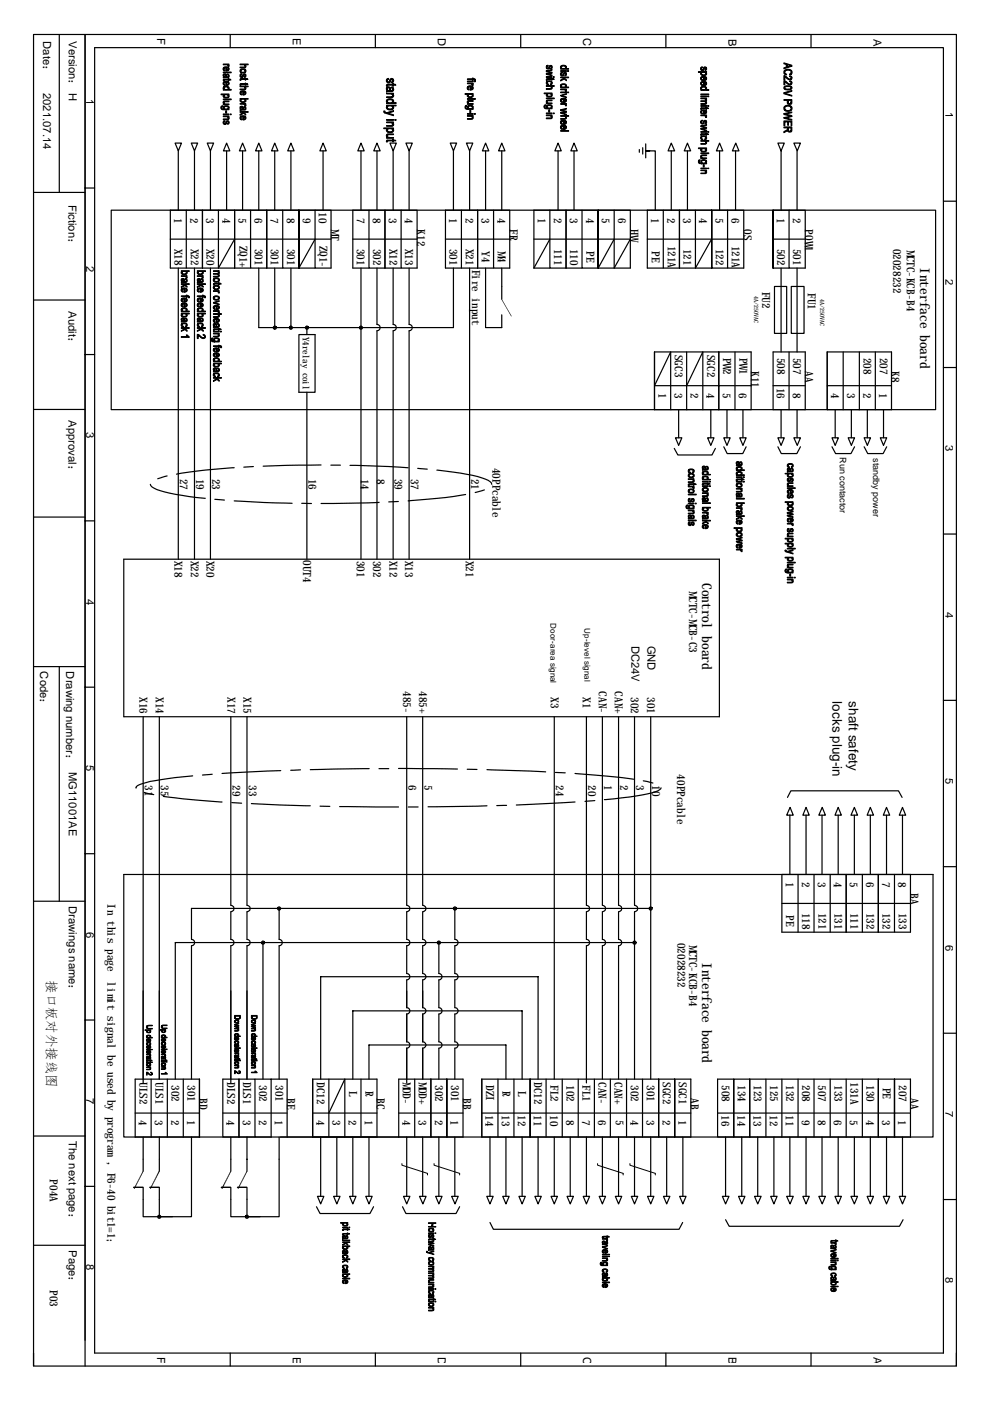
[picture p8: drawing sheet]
<svg xmlns="http://www.w3.org/2000/svg" width="210mm" height="297mm" viewBox="0 0 210 297" stroke-linecap="round" stroke-linejoin="round" font-family="sans-serif">
<defs><g id="words">
<g font-size="2.8">
<text x="195.1" y="56.8" transform="rotate(90 195.1 56.8)">Interface board</text>
<text x="148.9" y="123.6" transform="rotate(90 148.9 123.6)">Control board</text>
<text x="176.5" y="148.7" transform="rotate(90 176.5 148.7)">locks plug-in</text>
<text x="180" y="148.7" transform="rotate(90 180 148.7)">shaft safety</text>
<text x="9.9" y="207.8" transform="rotate(90 9.9 207.8)">接口板对外接线图</text>
<text x="148.9" y="204.2" transform="rotate(90 148.9 204.2)">Interface board</text>
</g>
<g font-size="2.4">
<text x="9.1" y="8.7" transform="rotate(90 9.1 8.7)">Date：</text>
<text x="14.6" y="8.7" transform="rotate(90 14.6 8.7)">Version： H</text>
<text x="33.3" y="8.2" transform="rotate(90 33.3 8.2)">F</text>
<text x="62.1" y="8.2" transform="rotate(90 62.1 8.2)">E</text>
<text x="92.8" y="8.2" transform="rotate(90 92.8 8.2)">D</text>
<text x="123.7" y="8.2" transform="rotate(90 123.7 8.2)">C</text>
<text x="154.4" y="8.2" transform="rotate(90 154.4 8.2)">B</text>
<text x="185.2" y="8.2" transform="rotate(90 185.2 8.2)">A</text>
<text x="9.1" y="19.7" transform="rotate(90 9.1 19.7)">2021.07.14</text>
<text x="18.3" y="21.1" transform="rotate(90 18.3 21.1)">1</text>
<text x="200.5" y="23.8" transform="rotate(90 200.5 23.8)">1</text>
<text x="14.5" y="43.4" transform="rotate(90 14.5 43.4)">Fiction：</text>
<text x="36.9" y="46.2" transform="rotate(90 36.9 46.2)">1</text>
<text x="40.3" y="46.2" transform="rotate(90 40.3 46.2)">2</text>
<text x="43.7" y="46.2" transform="rotate(90 43.7 46.2)">3</text>
<text x="47.2" y="46.2" transform="rotate(90 47.2 46.2)">4</text>
<text x="50.5" y="46.2" transform="rotate(90 50.5 46.2)">5</text>
<text x="54" y="46.2" transform="rotate(90 54 46.2)">6</text>
<text x="57.4" y="46.2" transform="rotate(90 57.4 46.2)">7</text>
<text x="60.8" y="46.2" transform="rotate(90 60.8 46.2)">8</text>
<text x="64.2" y="46.2" transform="rotate(90 64.2 46.2)">9</text>
<text x="67.6" y="45" transform="rotate(90 67.6 45)">10</text>
<text x="75.6" y="46.2" transform="rotate(90 75.6 46.2)">7</text>
<text x="79" y="46.2" transform="rotate(90 79 46.2)">8</text>
<text x="82.5" y="46.2" transform="rotate(90 82.5 46.2)">3</text>
<text x="85.9" y="46.2" transform="rotate(90 85.9 46.2)">4</text>
<text x="95.2" y="46.2" transform="rotate(90 95.2 46.2)">1</text>
<text x="98.7" y="46.2" transform="rotate(90 98.7 46.2)">2</text>
<text x="102.1" y="46.2" transform="rotate(90 102.1 46.2)">3</text>
<text x="105.5" y="46.2" transform="rotate(90 105.5 46.2)">4</text>
<text x="114" y="46.2" transform="rotate(90 114 46.2)">1</text>
<text x="117.4" y="46.2" transform="rotate(90 117.4 46.2)">2</text>
<text x="120.8" y="46.2" transform="rotate(90 120.8 46.2)">3</text>
<text x="124.2" y="46.2" transform="rotate(90 124.2 46.2)">4</text>
<text x="127.6" y="46.2" transform="rotate(90 127.6 46.2)">5</text>
<text x="131.1" y="46.2" transform="rotate(90 131.1 46.2)">6</text>
<text x="138" y="46.2" transform="rotate(90 138 46.2)">1</text>
<text x="141.4" y="46.2" transform="rotate(90 141.4 46.2)">2</text>
<text x="144.9" y="46.2" transform="rotate(90 144.9 46.2)">3</text>
<text x="148.3" y="46.2" transform="rotate(90 148.3 46.2)">4</text>
<text x="151.7" y="46.2" transform="rotate(90 151.7 46.2)">5</text>
<text x="155.1" y="46.2" transform="rotate(90 155.1 46.2)">6</text>
<text x="164.7" y="46.2" transform="rotate(90 164.7 46.2)">1</text>
<text x="168.1" y="46.2" transform="rotate(90 168.1 46.2)">2</text>
<text x="37" y="52.7" transform="rotate(90 37 52.7)">X18</text>
<text x="40.4" y="52.7" transform="rotate(90 40.4 52.7)">X22</text>
<text x="43.8" y="52.7" transform="rotate(90 43.8 52.7)">X20</text>
<text x="50.8" y="52.1" transform="rotate(90 50.8 52.1)">ZQ1+</text>
<text x="54.1" y="52.7" transform="rotate(90 54.1 52.7)">301</text>
<text x="57.4" y="52.7" transform="rotate(90 57.4 52.7)">301</text>
<text x="60.9" y="52.7" transform="rotate(90 60.9 52.7)">301</text>
<text x="67.8" y="52.1" transform="rotate(90 67.8 52.1)">ZQ1-</text>
<text x="70.2" y="48.6" transform="rotate(90 70.2 48.6)">MT</text>
<text x="75.7" y="52.7" transform="rotate(90 75.7 52.7)">301</text>
<text x="79.1" y="52.7" transform="rotate(90 79.1 52.7)">302</text>
<text x="82.5" y="52.7" transform="rotate(90 82.5 52.7)">X12</text>
<text x="85.9" y="52.7" transform="rotate(90 85.9 52.7)">X13</text>
<text x="88.4" y="48.6" transform="rotate(90 88.4 48.6)">K12</text>
<text x="95.3" y="52.7" transform="rotate(90 95.3 52.7)">301</text>
<text x="98.8" y="52.7" transform="rotate(90 98.8 52.7)">X21</text>
<text x="102.2" y="53.3" transform="rotate(90 102.2 53.3)">Y4</text>
<text x="105.6" y="53.3" transform="rotate(90 105.6 53.3)">M4</text>
<text x="108.1" y="48.6" transform="rotate(90 108.1 48.6)">FR</text>
<text x="117.5" y="52.7" transform="rotate(90 117.5 52.7)">111</text>
<text x="120.9" y="52.7" transform="rotate(90 120.9 52.7)">110</text>
<text x="124.3" y="53.3" transform="rotate(90 124.3 53.3)">PE</text>
<text x="133.6" y="48.6" transform="rotate(90 133.6 48.6)">HW</text>
<text x="138.2" y="53.3" transform="rotate(90 138.2 53.3)">PE</text>
<text x="141.6" y="52.1" transform="rotate(90 141.6 52.1)">121A</text>
<text x="144.9" y="52.7" transform="rotate(90 144.9 52.7)">121</text>
<text x="151.8" y="52.7" transform="rotate(90 151.8 52.7)">122</text>
<text x="155.2" y="52.1" transform="rotate(90 155.2 52.1)">121A</text>
<text x="157.7" y="48.6" transform="rotate(90 157.7 48.6)">OS</text>
<text x="164.8" y="52.7" transform="rotate(90 164.8 52.7)">502</text>
<text x="168.2" y="52.7" transform="rotate(90 168.2 52.7)">501</text>
<text x="170.7" y="48.6" transform="rotate(90 170.7 48.6)">POW</text>
<text x="170.7" y="52.2" transform="rotate(90 170.7 52.2)">1</text>
<text x="189.4" y="52.7" transform="rotate(90 189.4 52.7)">02028232</text>
<text x="192.3" y="53" transform="rotate(90 192.3 53)">MCTC-KCB-B4</text>
<text x="18.3" y="56.4" transform="rotate(90 18.3 56.4)">2</text>
<text x="100.1" y="57.2" transform="rotate(90 100.1 57.2)">Fire input</text>
<text x="200.5" y="59.2" transform="rotate(90 200.5 59.2)">2</text>
<text x="14.5" y="65.9" transform="rotate(90 14.5 65.9)">Audit：</text>
<text x="161.6" y="61.8" transform="rotate(90 161.6 61.8)">FU2</text>
<text x="171.3" y="62.2" transform="rotate(90 171.3 62.2)">FU1</text>
<text x="143.1" y="75.2" transform="rotate(90 143.1 75.2)">SGC3</text>
<text x="149.9" y="75.2" transform="rotate(90 149.9 75.2)">SGC2</text>
<text x="153.3" y="75.8" transform="rotate(90 153.3 75.8)">PW</text>
<text x="156.8" y="75.8" transform="rotate(90 156.8 75.8)">PW</text>
<text x="164.8" y="75.8" transform="rotate(90 164.8 75.8)">508</text>
<text x="168.2" y="75.8" transform="rotate(90 168.2 75.8)">507</text>
<text x="183.1" y="75.8" transform="rotate(90 183.1 75.8)">208</text>
<text x="186.5" y="75.8" transform="rotate(90 186.5 75.8)">207</text>
<text x="139.6" y="83.4" transform="rotate(90 139.6 83.4)">1</text>
<text x="143" y="83.4" transform="rotate(90 143 83.4)">3</text>
<text x="146.4" y="83.4" transform="rotate(90 146.4 83.4)">2</text>
<text x="149.8" y="83.4" transform="rotate(90 149.8 83.4)">4</text>
<text x="153.2" y="83.4" transform="rotate(90 153.2 83.4)">5</text>
<text x="153.3" y="78.2" transform="rotate(90 153.3 78.2)">2</text>
<text x="156.6" y="83.4" transform="rotate(90 156.6 83.4)">6</text>
<text x="156.8" y="78.2" transform="rotate(90 156.8 78.2)">1</text>
<text x="159.3" y="78.6" transform="rotate(90 159.3 78.6)">K11</text>
<text x="164.7" y="82.2" transform="rotate(90 164.7 82.2)">16</text>
<text x="168.1" y="83.4" transform="rotate(90 168.1 83.4)">8</text>
<text x="170.7" y="78.6" transform="rotate(90 170.7 78.6)">AA</text>
<text x="176.2" y="83.4" transform="rotate(90 176.2 83.4)">4</text>
<text x="179.6" y="83.4" transform="rotate(90 179.6 83.4)">3</text>
<text x="183" y="83.4" transform="rotate(90 183 83.4)">2</text>
<text x="186.4" y="83.4" transform="rotate(90 186.4 83.4)">1</text>
<text x="189" y="78.6" transform="rotate(90 189 78.6)">K8</text>
<text x="14.5" y="89.1" transform="rotate(90 14.5 89.1)">Approval：</text>
<text x="18.3" y="91.6" transform="rotate(90 18.3 91.6)">3</text>
<text x="200.5" y="94.3" transform="rotate(90 200.5 94.3)">3</text>
<text x="38.1" y="101.5" transform="rotate(90 38.1 101.5)">27</text>
<text x="41.6" y="101.5" transform="rotate(90 41.6 101.5)">19</text>
<text x="45" y="101.5" transform="rotate(90 45 101.5)">23</text>
<text x="65.4" y="101.5" transform="rotate(90 65.4 101.5)">16</text>
<text x="76.5" y="101.5" transform="rotate(90 76.5 101.5)">14</text>
<text x="79.9" y="101.5" transform="rotate(90 79.9 101.5)">8</text>
<text x="83.7" y="101.5" transform="rotate(90 83.7 101.5)">39</text>
<text x="87.1" y="101.5" transform="rotate(90 87.1 101.5)">37</text>
<text x="99.9" y="101.5" transform="rotate(90 99.9 101.5)">21</text>
<text x="104.4" y="99.2" transform="rotate(90 104.4 99.2)">40PPcable</text>
<text x="37" y="118.9" transform="rotate(90 37 118.9)">X18</text>
<text x="40.4" y="118.9" transform="rotate(90 40.4 118.9)">X22</text>
<text x="43.8" y="118.9" transform="rotate(90 43.8 118.9)">X20</text>
<text x="64.3" y="118.8" transform="rotate(90 64.3 118.8)">OUT4</text>
<text x="75.7" y="118.9" transform="rotate(90 75.7 118.9)">301</text>
<text x="79.1" y="118.9" transform="rotate(90 79.1 118.9)">302</text>
<text x="82.5" y="118.9" transform="rotate(90 82.5 118.9)">X12</text>
<text x="85.9" y="118.9" transform="rotate(90 85.9 118.9)">X13</text>
<text x="98.8" y="118.9" transform="rotate(90 98.8 118.9)">X21</text>
<text x="146.1" y="125.4" transform="rotate(90 146.1 125.4)">MCTC-MCB-C3</text>
<text x="18.3" y="126.9" transform="rotate(90 18.3 126.9)">4</text>
<text x="200.5" y="129.7" transform="rotate(90 200.5 129.7)">4</text>
<text x="133.9" y="136.9" transform="rotate(90 133.9 136.9)">DC24V</text>
<text x="137.3" y="136.9" transform="rotate(90 137.3 136.9)">GND</text>
<text x="8.6" y="142.4" transform="rotate(90 8.6 142.4)">Code：</text>
<text x="14" y="142.4" transform="rotate(90 14 142.4)">Drawing number：</text>
<text x="29.6" y="147.8" transform="rotate(90 29.6 147.8)">X16</text>
<text x="33" y="147.8" transform="rotate(90 33 147.8)">X14</text>
<text x="48.2" y="147.8" transform="rotate(90 48.2 147.8)">X17</text>
<text x="51.6" y="147.8" transform="rotate(90 51.6 147.8)">X15</text>
<text x="85.5" y="146.5" transform="rotate(90 85.5 146.5)">485-</text>
<text x="88.9" y="146.5" transform="rotate(90 88.9 146.5)">485+</text>
<text x="116.8" y="147.8" transform="rotate(90 116.8 147.8)">X3</text>
<text x="123.6" y="147.8" transform="rotate(90 123.6 147.8)">X1</text>
<text x="127" y="146.6" transform="rotate(90 127 146.6)">CAN-</text>
<text x="130.4" y="146.6" transform="rotate(90 130.4 146.6)">CAN+</text>
<text x="133.8" y="147.8" transform="rotate(90 133.8 147.8)">302</text>
<text x="137.2" y="147.8" transform="rotate(90 137.2 147.8)">301</text>
<text x="14.6" y="163.6" transform="rotate(90 14.6 163.6)">MG11001AE</text>
<text x="18.3" y="162.2" transform="rotate(90 18.3 162.2)">5</text>
<text x="30.7" y="166.5" transform="rotate(90 30.7 166.5)">31</text>
<text x="34.1" y="166.5" transform="rotate(90 34.1 166.5)">35</text>
<text x="49.3" y="166.5" transform="rotate(90 49.3 166.5)">29</text>
<text x="52.7" y="166.5" transform="rotate(90 52.7 166.5)">33</text>
<text x="86.6" y="166.5" transform="rotate(90 86.6 166.5)">6</text>
<text x="90" y="166.5" transform="rotate(90 90 166.5)">5</text>
<text x="117.9" y="166.5" transform="rotate(90 117.9 166.5)">24</text>
<text x="124.7" y="166.5" transform="rotate(90 124.7 166.5)">20</text>
<text x="128.1" y="166.5" transform="rotate(90 128.1 166.5)">1</text>
<text x="131.5" y="166.5" transform="rotate(90 131.5 166.5)">2</text>
<text x="134.9" y="166.5" transform="rotate(90 134.9 166.5)">3</text>
<text x="138.3" y="166.5" transform="rotate(90 138.3 166.5)">10</text>
<text x="143.6" y="164.2" transform="rotate(90 143.6 164.2)">40PPcable</text>
<text x="200.5" y="165" transform="rotate(90 200.5 165)">5</text>
<text x="22.8" y="191.7" transform="rotate(90 22.8 191.7)">In this page</text>
<text x="166.6" y="187" transform="rotate(90 166.6 187)">1</text>
<text x="170" y="187" transform="rotate(90 170 187)">2</text>
<text x="173.4" y="187" transform="rotate(90 173.4 187)">3</text>
<text x="176.8" y="187" transform="rotate(90 176.8 187)">4</text>
<text x="180.2" y="187" transform="rotate(90 180.2 187)">5</text>
<text x="183.6" y="187" transform="rotate(90 183.6 187)">6</text>
<text x="187" y="187" transform="rotate(90 187 187)">7</text>
<text x="190.5" y="187" transform="rotate(90 190.5 187)">8</text>
<text x="193" y="189.4" transform="rotate(90 193 189.4)">BA</text>
<text x="14.6" y="192.1" transform="rotate(90 14.6 192.1)">Drawings name：</text>
<text x="18.3" y="197.5" transform="rotate(90 18.3 197.5)">6</text>
<text x="166.7" y="194.1" transform="rotate(90 166.7 194.1)">PE</text>
<text x="170.1" y="193.5" transform="rotate(90 170.1 193.5)">118</text>
<text x="173.5" y="193.5" transform="rotate(90 173.5 193.5)">121</text>
<text x="176.9" y="193.5" transform="rotate(90 176.9 193.5)">131</text>
<text x="180.3" y="193.5" transform="rotate(90 180.3 193.5)">111</text>
<text x="183.7" y="193.5" transform="rotate(90 183.7 193.5)">132</text>
<text x="187.1" y="193.5" transform="rotate(90 187.1 193.5)">132</text>
<text x="190.5" y="193.5" transform="rotate(90 190.5 193.5)">133</text>
<text x="143.7" y="199.9" transform="rotate(90 143.7 199.9)">02028232</text>
<text x="146.1" y="200.3" transform="rotate(90 146.1 200.3)">MCTC-KCB-B4</text>
<text x="200.5" y="200.3" transform="rotate(90 200.5 200.3)">6</text>
<text x="22.8" y="208.3" transform="rotate(90 22.8 208.3)">limit signal be used by program，F6-40 bit1=1；</text>
<text x="18.3" y="232.8" transform="rotate(90 18.3 232.8)">7</text>
<text x="29.5" y="229.4" transform="rotate(90 29.5 229.4)">ULS2</text>
<text x="32.9" y="229.4" transform="rotate(90 32.9 229.4)">ULS1</text>
<text x="36.4" y="230" transform="rotate(90 36.4 230)">302</text>
<text x="39.8" y="230" transform="rotate(90 39.8 230)">301</text>
<text x="42.3" y="232.9" transform="rotate(90 42.3 232.9)">BD</text>
<text x="48.1" y="229.4" transform="rotate(90 48.1 229.4)">DLS2</text>
<text x="51.6" y="229.4" transform="rotate(90 51.6 229.4)">DLS1</text>
<text x="54.9" y="230" transform="rotate(90 54.9 230)">302</text>
<text x="58.4" y="230" transform="rotate(90 58.4 230)">301</text>
<text x="60.9" y="232.9" transform="rotate(90 60.9 232.9)">BE</text>
<text x="67.2" y="229.4" transform="rotate(90 67.2 229.4)">DC12</text>
<text x="74" y="231.2" transform="rotate(90 74 231.2)">L</text>
<text x="77.5" y="231.2" transform="rotate(90 77.5 231.2)">R</text>
<text x="79.9" y="232.9" transform="rotate(90 79.9 232.9)">BC</text>
<text x="85.4" y="229.4" transform="rotate(90 85.4 229.4)">MOD-</text>
<text x="88.8" y="229.4" transform="rotate(90 88.8 229.4)">MOD+</text>
<text x="92.2" y="230" transform="rotate(90 92.2 230)">302</text>
<text x="95.6" y="230" transform="rotate(90 95.6 230)">301</text>
<text x="98.2" y="232.9" transform="rotate(90 98.2 232.9)">BB</text>
<text x="103.1" y="230" transform="rotate(90 103.1 230)">DZI</text>
<text x="106.5" y="231.2" transform="rotate(90 106.5 231.2)">R</text>
<text x="109.9" y="231.2" transform="rotate(90 109.9 231.2)">L</text>
<text x="113.3" y="229.4" transform="rotate(90 113.3 229.4)">DC12</text>
<text x="116.7" y="230" transform="rotate(90 116.7 230)">FL2</text>
<text x="120.1" y="230" transform="rotate(90 120.1 230)">102</text>
<text x="123.5" y="230" transform="rotate(90 123.5 230)">FL1</text>
<text x="126.9" y="229.4" transform="rotate(90 126.9 229.4)">CAN-</text>
<text x="130.3" y="229.4" transform="rotate(90 130.3 229.4)">CAN+</text>
<text x="133.7" y="230" transform="rotate(90 133.7 230)">302</text>
<text x="137.2" y="230" transform="rotate(90 137.2 230)">301</text>
<text x="140.5" y="229.4" transform="rotate(90 140.5 229.4)">SGC2</text>
<text x="143.9" y="229.4" transform="rotate(90 143.9 229.4)">SGC1</text>
<text x="146.5" y="232.9" transform="rotate(90 146.5 232.9)">AB</text>
<text x="153" y="230" transform="rotate(90 153 230)">508</text>
<text x="156.5" y="230" transform="rotate(90 156.5 230)">134</text>
<text x="159.9" y="230" transform="rotate(90 159.9 230)">123</text>
<text x="163.3" y="230" transform="rotate(90 163.3 230)">125</text>
<text x="166.7" y="230" transform="rotate(90 166.7 230)">132</text>
<text x="170.1" y="230" transform="rotate(90 170.1 230)">208</text>
<text x="173.5" y="230" transform="rotate(90 173.5 230)">507</text>
<text x="176.9" y="230" transform="rotate(90 176.9 230)">133</text>
<text x="180.3" y="229.4" transform="rotate(90 180.3 229.4)">131A</text>
<text x="183.7" y="230" transform="rotate(90 183.7 230)">130</text>
<text x="187.2" y="230.6" transform="rotate(90 187.2 230.6)">PE</text>
<text x="190.5" y="230" transform="rotate(90 190.5 230)">207</text>
<text x="193" y="232.9" transform="rotate(90 193 232.9)">AA</text>
<text x="29.5" y="237.6" transform="rotate(90 29.5 237.6)">4</text>
<text x="32.9" y="237.6" transform="rotate(90 32.9 237.6)">3</text>
<text x="36.3" y="237.6" transform="rotate(90 36.3 237.6)">2</text>
<text x="39.7" y="237.6" transform="rotate(90 39.7 237.6)">1</text>
<text x="48" y="237.6" transform="rotate(90 48 237.6)">4</text>
<text x="51.5" y="237.6" transform="rotate(90 51.5 237.6)">3</text>
<text x="54.9" y="237.6" transform="rotate(90 54.9 237.6)">2</text>
<text x="58.3" y="237.6" transform="rotate(90 58.3 237.6)">1</text>
<text x="67.1" y="237.6" transform="rotate(90 67.1 237.6)">4</text>
<text x="70.5" y="237.6" transform="rotate(90 70.5 237.6)">3</text>
<text x="73.9" y="237.6" transform="rotate(90 73.9 237.6)">2</text>
<text x="77.3" y="237.6" transform="rotate(90 77.3 237.6)">1</text>
<text x="85.3" y="237.6" transform="rotate(90 85.3 237.6)">4</text>
<text x="88.7" y="237.6" transform="rotate(90 88.7 237.6)">3</text>
<text x="92.2" y="237.6" transform="rotate(90 92.2 237.6)">2</text>
<text x="95.5" y="237.6" transform="rotate(90 95.5 237.6)">1</text>
<text x="103" y="236.4" transform="rotate(90 103 236.4)">14</text>
<text x="106.4" y="236.4" transform="rotate(90 106.4 236.4)">13</text>
<text x="109.8" y="236.4" transform="rotate(90 109.8 236.4)">12</text>
<text x="113.2" y="236.4" transform="rotate(90 113.2 236.4)">11</text>
<text x="116.6" y="236.4" transform="rotate(90 116.6 236.4)">10</text>
<text x="120" y="237.6" transform="rotate(90 120 237.6)">8</text>
<text x="123.4" y="237.6" transform="rotate(90 123.4 237.6)">7</text>
<text x="126.8" y="237.6" transform="rotate(90 126.8 237.6)">6</text>
<text x="130.6" y="237.6" transform="rotate(90 130.6 237.6)">5</text>
<text x="133.6" y="237.6" transform="rotate(90 133.6 237.6)">4</text>
<text x="137.1" y="237.6" transform="rotate(90 137.1 237.6)">3</text>
<text x="140.5" y="237.6" transform="rotate(90 140.5 237.6)">2</text>
<text x="143.9" y="237.6" transform="rotate(90 143.9 237.6)">1</text>
<text x="153" y="236.4" transform="rotate(90 153 236.4)">16</text>
<text x="156.4" y="236.4" transform="rotate(90 156.4 236.4)">14</text>
<text x="159.8" y="236.4" transform="rotate(90 159.8 236.4)">13</text>
<text x="163.2" y="236.4" transform="rotate(90 163.2 236.4)">12</text>
<text x="166.6" y="236.4" transform="rotate(90 166.6 236.4)">11</text>
<text x="170" y="237.6" transform="rotate(90 170 237.6)">9</text>
<text x="173.4" y="237.6" transform="rotate(90 173.4 237.6)">8</text>
<text x="176.8" y="237.6" transform="rotate(90 176.8 237.6)">6</text>
<text x="180.2" y="237.6" transform="rotate(90 180.2 237.6)">5</text>
<text x="183.6" y="237.6" transform="rotate(90 183.6 237.6)">4</text>
<text x="187" y="237.6" transform="rotate(90 187 237.6)">3</text>
<text x="190.5" y="237.6" transform="rotate(90 190.5 237.6)">1</text>
<text x="200.5" y="235.6" transform="rotate(90 200.5 235.6)">7</text>
<text x="14.6" y="241.9" transform="rotate(90 14.6 241.9)">The next page：</text>
<text x="10.5" y="250" transform="rotate(90 10.5 250)">P04A</text>
<text x="14.6" y="265.1" transform="rotate(90 14.6 265.1)">Page：</text>
<text x="18.3" y="268" transform="rotate(90 18.3 268)">8</text>
<text x="10.5" y="273.5" transform="rotate(90 10.5 273.5)">P03</text>
<text x="200.5" y="270.8" transform="rotate(90 200.5 270.8)">8</text>
<text x="33.3" y="287.7" transform="rotate(90 33.3 287.7)">F</text>
<text x="62.1" y="287.7" transform="rotate(90 62.1 287.7)">E</text>
<text x="92.8" y="287.7" transform="rotate(90 92.8 287.7)">D</text>
<text x="123.7" y="287.7" transform="rotate(90 123.7 287.7)">C</text>
<text x="154.4" y="287.7" transform="rotate(90 154.4 287.7)">B</text>
<text x="185.2" y="287.7" transform="rotate(90 185.2 287.7)">A</text>
</g>
<g font-size="1.9">
<text x="64.2" y="71.4" transform="rotate(90 64.2 71.4)">Y4relay coil</text>
<text x="178.1" y="96.9" transform="rotate(90 178.1 96.9)">Run contactor</text>
<text x="185.1" y="97.1" transform="rotate(90 185.1 97.1)">standby power</text>
</g>
<g font-size="1.7">
<text x="116.7" y="132.2" transform="rotate(90 116.7 132.2)">Door-area signal</text>
<text x="123.9" y="133.2" transform="rotate(90 123.9 133.2)">Up-level signal</text>
</g>
<g font-size="1.3">
<text x="159.9" y="62.8" transform="rotate(90 159.9 62.8)">4A/250VAC</text>
<text x="173.9" y="63.4" transform="rotate(90 173.9 63.4)">4A/250VAC</text>
</g>
</g></defs>
<g fill="none" stroke="#000" stroke-width=".25">
<path d="M7.1 7.3h195.7v282.3h-195.7zM12.6 7.4v33.4M18 7.4v282.2M20.1 10.1h179.9v276.8h-179.9zM48.8 7.4v2.7M79.6 7.4v2.7M110.4 7.4v2.7M141.2 7.4v2.7M172 7.4v2.7M18 39.9h2.1M37.1 30.3h1.4l-.7 1.7zM37.8 32v12.6"/>
<path d="M40.6 30.3h1.3l-.7 1.7zM41.2 32v12.6M43.9 30.3h1.4l-.7 1.7zM44.6 32v12.6M48 30.3l.7 1.7h-1.3zM48 32v12.6M51.4 30.3l.7 1.7h-1.3zM51.4 32v12.6M54.9 30.3l.6 1.7h-1.3zM54.9 32v12.6M58.3 30.3l.6 1.7h-1.3zM58.3 32v12.6"/>
<path d="M61.7 30.3l.7 1.7h-1.4zM61.7 32v12.6M68.5 30.3l.7 1.7h-1.4zM68.5 32v12.6M76.5 30.3l.7 1.7h-1.3zM76.5 32v12.6M79.9 30.3l.7 1.7h-1.4zM79.9 32v12.6M82.7 30.3h1.3l-.6 1.7zM83.4 32v12.6M86.1 30.3h1.3l-.7 1.7zM86.7 32v12.6"/>
<path d="M95.5 30.3h1.3l-.7 1.7zM96.1 32v12.6M98.9 30.3h1.3l-.6 1.7zM99.6 32v12.6M103 30.3l.6 1.7h-1.3zM103 32v12.6M106.4 30.3l.7 1.7h-1.4zM106.4 32v12.6M118.3 30.3l.7 1.7h-1.4zM118.3 32v12.6M121.7 30.3l.7 1.7h-1.4zM121.7 32v12.6"/>
<path d="M135.6 31.7v.6M136.3 31.3v1.4M136.9 30.5v3M137.8 32h-.9h2v12.6M142.3 30.3l.7 1.7h-1.4zM142.3 32v12.6M145.8 30.3l.6 1.7h-1.3zM145.8 32v12.6M152.6 30.3l.6 1.7h-1.3zM152.6 32v12.6M156 32v12.6M156 30.3l.7 1.7h-1.4z"/>
<path d="M165.6 32l.7-1.7h-1.4l.7 1.7v12.6M168.3 30.3h1.4l-.7 1.7zM169 32v12.6M7.1 40.8h10.9M23.6 44.6h174.8v42.3h-174.8zM36.1 44.6v12.2zM36.1 44.6h3.4v12.2h3.4M36.1 50.7h34.1M36.1 56.8h3.4M37.8 56.8v61.8M39.5 44.6h3.4v12.2M41.2 56.8v61.8"/>
<path d="M42.9 44.6v12.2zM42.9 44.6h3.4v12.2h3.4M44.6 56.8v61.8M46.3 44.6h3.4v12.2M49.7 44.6v12.2zM49.7 44.6h3.4v12.2h3.5M49.7 50.7l-3.4 6.1h-3.4M49.7 56.8h3.4M53.1 44.6h3.5v12.2M54.9 56.8v12.7h41.2v-12.7M56.6 44.6v12.2zM56.6 44.6h3.3v12.2h3.5"/>
<path d="M56.6 56.8h3.3M58.3 56.8v13M59.9 44.6h3.5v12.2M61.7 56.8v13M66.8 44.6h3.4v12.2h-3.4v-12.2h-3.4v12.2v-12.2v12.2h3.4M66.8 50.7l-3.4 6.1M74.8 44.6v12.2zM74.8 44.6h3.4v12.2h3.4M74.8 50.7h13.6M74.8 56.8h3.4M76.5 56.8v61.8M78.2 44.6h3.4v12.2"/>
<path d="M79.9 56.8v12a.68 .68 0 0 1 .7 .7 .68 .68 0 0 1-.7 .6v48.5M81.6 44.6v12.2zM81.6 44.6h3.4v12.2h3.4v-12.2h-3.4M81.6 56.8h3.4M83.4 56.8v12a.68 .68 0 0 1 .6 .7 .68 .68 0 0 1-.6 .6v48.5M86.7 56.8v12a.68 .68 0 0 1 .7 .7 .68 .68 0 0 1-.7 .6v48.5M94.4 44.6v12.2zM94.4 44.6h3.4v12.2h3.5M94.4 50.7h13.7M94.4 56.8h3.4M97.8 44.6h3.5v12.2M99.6 56.8v61.8"/>
<path d="M101.3 44.6v12.2zM101.3 44.6h3.3v12.2h3.5v-12.2h-3.5M101.3 56.8h3.3M103 56.8v12.7h3.4v-2.8M106.4 56.8v6.6M113.2 44.6v12.2zM113.2 44.6h3.4v12.2h3.4M116.6 44.6h3.4v12.2M116.6 50.7l-3.4 6.1h3.4M120 44.6v12.2zM120 44.6h3.4v12.2h3.4M120 56.8h3.4"/>
<path d="M123.4 44.6h3.4v12.2M130.2 44.6h3.4v12.2h-3.4v-12.2h-3.4v12.2v-12.2v12.2h3.4l3.4-6.1h-20.4M130.2 50.7l-3.4 6.1M137.2 44.6v12.2zM137.2 44.6h3.4v12.2h3.5M137.2 50.7h20.5M137.2 56.8h3.4M140.6 44.6h3.5v12.2M144.1 44.6v12.2zM144.1 44.6h3.3v12.2h3.5v-12.2h-3.5M150.9 50.7l-3.5 6.1h-3.3M154.3 44.6h3.4v12.2h-3.4v-12.2h-3.4v12.2v-12.2v12.2h3.4"/>
<path d="M163.9 50.7h6.8M165.6 56.8v17.8M167.3 44.6h3.4v12.2h-3.4v-12.2h-3.4v12.2v-12.2v12.2h3.4M169 56.8v17.8M200 42.7h2.8M7.1 63.6h10.9M18 75.2h2.1M58 69.2l.3-.1 .2 .1v.5h-.5l-.1-.2zM61.4 69.2l.3-.1 .2 .1 .1 .3-.1 .2h-.5zM63.4 70.9h3.4v12.3h-3.4zM64.9 69.2l.2-.1 .2 .1v.5h-.4l-.2-.2zM65.1 69.5v1.4"/>
<path d="M76.3 69.2l.2-.1 .3 .1 .1 .3-.1 .2h-.5zM138.8 74.6h20.5v12.3h-20.5zM145.6 74.6v12.3M152.4 74.6v12.3M155.8 74.6v12.3M163.9 74.6h6.8v12.3h-6.8zM164.2 60.7h2.6v10h-2.6zM167.3 74.6v12.3M167.8 60.7h2.7v10h-2.7zM175.4 74.6h13.6v12.3h-13.6zM178.8 74.6v12.3M182.2 74.6v12.3"/>
<path d="M185.6 74.6v12.3M200 77.9h2.8M7.1 86.8h10.9M49.7 99.2a102.6 102.6 0 0 0-12.3 1.3M53.7 98.9l-2 .1M65.1 83.2v35.4M68.1 98.6l-12.3 .2M70.1 98.6h2.1M74.2 98.7l12.3 .5M88.6 99.3l2 .2M92.6 99.7a40.4 40.4 0 0 1 10.9 2.1l.7 .6 .1 .3M143 95.1l.7 1.4h7.3l.7-1.4"/>
<path d="M143.2 92.8h1.4l-.7 1.6zM143.9 86.9v5.9M145.6 81.8l3.4-7.2v12.3M150 92.8h1.4l-.7 1.6zM150.7 86.9v5.9M153.5 92.8h1.3l-.7 1.6zM153.5 94.7l.7 1.5h3.3l.7-1.5M154.1 86.9v5.9M156.8 92.8h1.4l-.7 1.6zM157.5 86.9v5.9M159.3 81.8h-20.5l3.4-7.2v12.3M163.9 81.8h6.8"/>
<path d="M164.9 92.8h1.4l-.7 1.6zM164.9 94.7l.8 1.5h3.3l.7-1.5M165.6 86.9v5.9M168.3 92.8h1.4l-.7 1.6zM169 86.9v5.9M175.4 81.8h13.6M176.4 92.8h1.4l-.7 1.6zM176.4 94.7l.8 1.5h3.2l.8-1.5M177.1 86.9v5.9M179.8 92.8h1.4l-.7 1.6zM180.5 86.9v5.9M183.2 92.8h1.4l-.7 1.6z"/>
<path d="M183.2 94.7l.8 1.5h3.2l.8-1.5M183.9 86.9v5.9M186.6 92.8h1.4l-.7 1.6zM187.3 86.9v5.9M7.1 109.6h10.9M18 110.4h2.1M26.2 118.6h126.3v33.4h-126.3zM31.9 102.7a1.75 1.75 0 0 0 1.3 1.1 43.7 43.7 0 0 0 10.3 1.8M35.4 100.9l-2 .6M45.6 105.9l2 .1M49.7 106.2l12.2 .5M64 106.7l2 .1"/>
<path d="M80.4 106.5l-12.3 .3M84.5 106.3l-2.1 .1M98.7 104.8l-4.2 .7-8 .7M102.7 103.9l-1.9 .5M200 113.2h2.8M7.1 141.3h10.9M12.6 141.3v49.8M18 145.7h2.1M30.4 152v77.6M33.8 152v76.8M48.9 152v39.9a.7 .7 0 0 1 .7 .7 .7 .7 0 0 1-.7 .7v5.9a.68 .68 0 0 1 .7 .6 .68 .68 0 0 1-.7 .7v29.1M52.4 152v39.9a.7 .7 0 0 1 .6 .7 .7 .7 0 0 1-.6 .7v5.9a.68 .68 0 0 1 .6 .6 .68 .68 0 0 1-.6 .7v28.3"/>
<path d="M86.2 152v39.9a.7 .7 0 0 1 .7 .7 .7 .7 0 0 1-.7 .7v5.9a.68 .68 0 0 1 .7 .6 .68 .68 0 0 1-.7 .7v5.9a.68 .68 0 0 1 .7 .7 .68 .68 0 0 1-.7 .7v5.8a.68 .68 0 0 1 .7 .7 .68 .68 0 0 1-.7 .7v5.9a.68 .68 0 0 1 .7 .7 .68 .68 0 0 1-.7 .6v7.4M89.6 152v39.9a.7 .7 0 0 1 .7 .7 .7 .7 0 0 1-.7 .7v5.9a.68 .68 0 0 1 .7 .6 .68 .68 0 0 1-.7 .7v5.9a.68 .68 0 0 1 .7 .7 .68 .68 0 0 1-.7 .7v5.8a.68 .68 0 0 1 .7 .7 .68 .68 0 0 1-.7 .7v5.9a.68 .68 0 0 1 .7 .7 .68 .68 0 0 1-.7 .6v6.6M117.5 152v76.8M124.3 152v39.9a.7 .7 0 0 1 .7 .7 .7 .7 0 0 1-.7 .7v5.9a.68 .68 0 0 1 .7 .6 .68 .68 0 0 1-.7 .7v29.1M127.7 152v39.9a.7 .7 0 0 1 .7 .7 .7 .7 0 0 1-.7 .7v5.9a.68 .68 0 0 1 .7 .6 .68 .68 0 0 1-.7 .7v28.3M131.1 152v39.9a.7 .7 0 0 1 .7 .7 .7 .7 0 0 1-.7 .7v5.9a.68 .68 0 0 1 .7 .6 .68 .68 0 0 1-.7 .7v28.3M134.5 152v39.9a.7 .7 0 0 1 .7 .7 .7 .7 0 0 1-.7 .7v35.5M138 152v76.8M200 148.5h2.8M30.6 168l2 .5M34.6 168.9l4.1 .5 8.4 .6M40.9 164.5a53 53 0 0 0-11.3 1.9l-.7 .4v.2"/>
<path d="M45 164.2l-2.1 .1M49.1 170.2l2.1 .1M53.3 170.4l12.5 .4M59.5 163.4l-12.4 .6M63.7 163.2l-2.1 .1M67.9 170.9l2 .1M72 171l12.5 .1M78.3 163l-12.5 .2M80.3 163h2.1M84.5 162.9l12.5 .2M86.6 171.1h2M99.1 163.1h2"/>
<path d="M103.3 163.2l12.4 .4M103.3 170.8l-12.5 .3M107.4 170.8h-2.1M117.8 163.8l2 .1M121.9 164l12.5 1.2M121.9 170l-12.4 .7M126.1 169.7l-2.1 .2M136.4 165.6l2 .4M140.2 167a1.8 1.8 0 0 1-1.4 .9 56.2 56.2 0 0 1-10.7 1.6M167 169.1l.7-1.4h22.8l.8 1.4M167.5 172.8v12.6M167.5 171.2l.7 1.6h-1.4z"/>
<path d="M170.9 171.2l.7 1.6h-1.4zM170.9 172.8v12.6M174.3 172.8v12.6M174.3 171.2l.7 1.6h-1.4zM177.7 171.2l.7 1.6h-1.4zM177.7 172.8v12.6M181.1 171.2l.7 1.6h-1.4zM181.1 172.8v12.6M184.5 171.2l.7 1.6h-1.3zM184.5 172.8v12.6M188 171.2l.6 1.6h-1.3zM188 172.8v12.6"/>
<path d="M191.3 171.2l.7 1.6h-1.3zM191.3 172.8v12.6M7.1 191.1h10.9M18 181h2.1M26.2 185.4h171.6v55.7h-171.6zM55.5 199.6l.3-.1 .2 .1v.5h-.5l-.1-.3zM55.8 199.8v29M58.9 192.4l.3-.1 .2 .1 .1 .2-.1 .3-.2 .1-.3-.1zM59.2 192.6v6.6a.68 .68 0 0 1 .7 .6 .68 .68 0 0 1-.7 .7v28.3M92.8 199.6l.2-.1 .3 .1v.5h-.5zM93 199.8v6.6a.68 .68 0 0 1 .7 .7 .68 .68 0 0 1-.7 .7v5.8a.68 .68 0 0 1 .7 .7 .68 .68 0 0 1-.7 .7v5.9a.68 .68 0 0 1 .7 .7 .68 .68 0 0 1-.7 .6v6.6M96.2 192.4l.2-.1 .3 .1 .1 .2-.1 .3-.3 .1-.2-.1-.1-.3z"/>
<path d="M96.4 192.6v6.6a.68 .68 0 0 1 .8 .6 .68 .68 0 0 1-.8 .7v5.9a.68 .68 0 0 1 .8 .7 .68 .68 0 0 1-.8 .7v5.8a.68 .68 0 0 1 .8 .7 .68 .68 0 0 1-.8 .7v5.9a.68 .68 0 0 1 .8 .7 .68 .68 0 0 1-.8 .6v6.6M134.3 199.6l.2-.1 .3 .1v.5h-.5zM134.5 199.8h-97.3v29M137.7 192.4l.3-.1 .2 .1 .1 .2-.1 .3-.2 .1-.3-.1zM138 192.6h-97.4v6.6a.68 .68 0 0 1 .7 .6 .68 .68 0 0 1-.7 .7v28.3M165.8 185.4v12.2h17M165.8 191.5h27.2M169.2 185.4v12.2M172.6 185.4v12.2M176 185.4v12.2M179.4 197.6v-12.2h3.4v12.2h3.4M182.8 185.4h3.4v12.2"/>
<path d="M186.2 185.4v12.2zM186.2 185.4h3.5v12.2h3.3v-12.2h-3.3M186.2 197.6h3.5M200 183.8h2.8M18 216.3h2.1M200 219.1h2.8M28.7 228.8h13.6v12.3h-13.6zM28.7 236h13.6M32 228.8v12.3M35.5 228.8v12.3M38.9 228.8v12.3M47.2 228.8h3.5v12.3h-3.5z"/>
<path d="M47.2 236h13.7M50.7 228.8v12.3zM50.7 228.8h3.4v12.3h3.4v-12.3M54.1 228.8h6.8v12.3M66.3 236h13.6M68 228.8v-21.7h46.1v21.7M69.7 236l3.4-7.2v12.3M69.7 228.8v12.3M74.8 228.8v-14.5h35.9v14.5M76.5 228.8v12.3M78.2 228.8v-7.2h29.1v7.2M84.5 236h13.7"/>
<path d="M87.9 228.8v12.3M102.2 228.8h44.3v12.3h-3.5v-12.3v12.3h-3.3v-12.3v12.3h-37.5zM102.2 236h44.3M105.6 228.8v12.3M109 228.8v12.3M112.4 228.8v12.3M115.8 228.8v12.3M119.2 228.8v12.3M122.6 228.8v12.3M126 228.8v12.3M129.4 228.8v12.3M132.8 228.8v12.3"/>
<path d="M136.2 228.8v12.3M152.1 236h40.9M159 228.8h34v12.3h-3.3v-12.3v12.3h-3.5v-12.3v12.3h-27.2M159 228.8h-3.4v12.3h-3.5v-12.3h3.5v12.3h3.4M159 228.8v12.3M162.4 228.8v12.3M165.8 228.8v12.3M169.2 228.8v12.3M172.6 228.8v12.3M176 228.8v12.3M179.4 228.8v12.3M182.8 228.8v12.3"/>
<path d="M7.1 240.9h10.9M18 251.5h2.1M28.3 251.7h2.1v6.3h6.2M30.4 241.1v7.2M33.5 257.8l.3-.2 .2 .2 .1 .2-.1 .2h-.5zM33.8 241.1v7.2M40.6 241.1v16.9h-6.8v-6.3h-2.1M46.9 251.7h2v6.3h6.3M48.9 241.1v7.2M50.7 241.1h3.4M52.1 257.8l.3-.2 .2 .2 .1 .2-.1 .2h-.5zM52.4 241.1v7.2"/>
<path d="M59.2 241.1v16.9h-6.8v-6.3h-2.1M59.5 241.1h31.9v-12.3v12.3h3.3v-12.3v12.3h3.5v-12.3h-13.7v12.3M66.3 241.1v-12.3h13.6v12.3M67.1 255.8l.8 1.5h10.5l.8-1.5M67.3 253.6h1.4l-.7 1.7zM68 241.1v12.5M70.7 253.6h1.4l-.7 1.7zM71.4 241.1v12.5M74.1 253.6h1.4l-.7 1.7zM74.8 241.1v12.5M77.6 253.6h1.3l-.7 1.7zM78.2 241.1v12.5"/>
<path d="M85.3 255.8l.8 1.5h10.6l.8-1.5M85.6 253.6h1.3l-.7 1.7zM86.2 241.1v12.5M88.9 253.6h1.4l-.6 1.7zM89.6 241.1v12.5M92.4 253.6h1.3l-.7 1.7zM93 241.1v12.5M95.8 253.6h1.4l-.7 1.7zM96.4 241.1v12.5M103.2 253.6h1.4l-.7 1.7zM103.9 259.2l.7 1.4h39.4l.7-1.4M103.9 241.1v12.5"/>
<path d="M106.6 253.6h1.3l-.6 1.7zM107.3 241.1v12.5M110 253.6h1.4l-.7 1.7zM110.7 241.1v12.5M113.4 253.6h1.4l-.7 1.7zM114.1 241.1v12.5M116.8 253.6h1.4l-.7 1.7zM117.5 241.1v12.5M120.2 253.6h1.4l-.7 1.7zM120.9 241.1v12.5M123.7 253.6h1.3l-.7 1.7zM124.3 241.1v12.5"/>
<path d="M127 253.6h1.4l-.7 1.7zM127.7 241.1v12.5M130.5 253.6h1.3l-.7 1.7zM131.1 241.1v12.5M133.9 253.6h1.3l-.7 1.7zM134.5 241.1v12.5M137.3 253.6h1.3l-.6 1.7zM138 241.1v12.5M140.7 253.6h1.3l-.6 1.7zM141.4 241.1v12.5M144.1 253.6h1.4l-.7 1.7zM144.8 241.1v12.5"/>
<path d="M153.2 253.6h1.4l-.8 1.7zM153.8 258.6l.8 1.4h36.1l.8-1.4M153.8 241.1v12.5M156.6 253.6h1.3l-.6 1.7zM157.3 241.1v12.5M160 253.6h1.4l-.7 1.7zM160.7 241.1v12.5M163.4 253.6h1.4l-.7 1.7zM164.1 241.1v12.5M166.8 253.6h1.4l-.7 1.7zM167.5 241.1v12.5M170.2 253.6h1.4l-.7 1.7z"/>
<path d="M170.9 241.1v12.5M173.6 253.6h1.4l-.7 1.7zM174.3 241.1v12.5M177 253.6h1.4l-.7 1.7zM177.7 241.1v12.5M180.4 253.6h1.4l-.7 1.7zM181.1 241.1v12.5M183.9 253.6h1.3l-.7 1.7zM184.5 241.1v12.5M187.3 253.6h1.3l-.6 1.7zM188 241.1v12.5M190.7 253.6h1.3l-.7 1.7z"/>
<path d="M191.3 241.1v12.5M200 254.3h2.8M7.1 264h10.9M7.1 286.9v2.7M48.8 286.9v2.7M79.6 286.9v2.7M110.4 286.9v2.7M141.2 286.9v2.7M172 286.9v2.7M202.8 286.9v2.7"/>
</g>
<g fill="#000">
<path d="M57.9 69.4v.1zM58 69.3l-.1 .2zM58 69.3v.3zM58 69.2v.4zM58 69.2v.5zM58.1 69.2v.6zM58.2 69.1l-.1 .7zM58.2 69.1v.7zM58.3 69.1l-.1 .7zM58.3 69.1v.7zM58.4 69.2l-.1 .6zM58.4 69.2v.6z"/>
<path d="M58.5 69.2l-.1 .6zM58.5 69.2v.5zM58.5 69.3v.4zM58.6 69.4v.1zM58.5 69.3v.3zM58.6 69.4l-.1 .2zM61.3 69.4v.1zM61.4 69.2v.4zM61.4 69.2v.5zM61.4 69.3l-.1 .2zM61.4 69.3v.3zM61.5 69.2v.6z"/>
<path d="M61.6 69.2v.6zM61.6 69.1v.7zM61.7 69.1l-.1 .7zM61.7 69.1v.7zM61.8 69.2l-.1 .6zM61.8 69.2v.6zM61.9 69.2l-.1 .6zM61.9 69.2v.5zM62 69.3v.3zM62 69.4v.2zM62 69.3l-.1 .4zM62 69.4v.1z"/>
<path d="M64.8 69.3v.2zM64.8 69.3v.3zM64.8 69.4v.1zM64.8 69.2v.4zM64.8 69.2v.5zM64.9 69.2l-.1 .5zM64.9 69.2v.5zM64.9 69.2v.6zM65 69.1l-.1 .7zM65 69.1v.7zM65.1 69.1l-.1 .7zM65.1 69.1v.7z"/>
<path d="M65.2 69.1l-.1 .7zM65.2 69.1v.7zM65.2 69.2v.6zM65.3 69.2l-.1 .6zM65.3 69.2v.6zM65.4 69.2v.5zM65.4 69.3v.4zM65.3 69.2v.5zM65.4 69.2l-.1 .5zM65.4 69.4v.1zM65.4 69.3v.3zM65.4 69.4v.2z"/>
<path d="M76.2 69.3v.2zM76.2 69.3v.3zM76.2 69.4v.1zM76.2 69.2v.4zM76.2 69.2v.5zM76.3 69.2l-.1 .5zM76.3 69.2v.5zM76.3 69.2v.6zM76.4 69.2v.6zM76.5 69.1l-.1 .7zM76.5 69.1v.7zM76.6 69.1l-.1 .7z"/>
<path d="M76.6 69.1v.7zM76.7 69.2l-.1 .6zM76.7 69.2v.6zM76.8 69.2l-.1 .6zM76.8 69.2v.5zM76.8 69.3v.3zM76.8 69.4v.2zM76.8 69.3v.4zM76.8 69.4v.1zM76.9 69.4l-.1 .1zM106.3 63.5l2.2 3.5-.1 .1zM106.3 63.5l.1-.1 2.1 3.6z"/>
<path d="M55.5 199.7v.3zM55.5 199.8l-.1 .1zM55.5 199.8v.2zM55.5 199.7v.4zM55.5 199.6v.5zM55.6 199.6v.5zM55.6 199.5v.6zM55.6 199.5v.7zM55.7 199.5l-.1 .7zM55.7 199.5v.7zM55.8 199.5l-.1 .7zM55.8 199.5v.7z"/>
<path d="M55.9 199.5l-.1 .7zM55.9 199.5v.7zM56 199.6l-.1 .6zM56 199.6v.5zM56 199.7v.4zM56.1 199.8v.2zM56 199.7v.3zM56.1 199.8l-.1 .2zM58.8 192.5v.1zM58.8 192.5v.2zM58.9 192.4v.4zM58.9 192.5l-.1 .2z"/>
<path d="M58.9 192.5v.3zM58.9 192.4v.5zM59 192.3v.6zM59.1 192.3v.6zM59.2 192.3v.7zM59.2 192.3v.6zM59.3 192.3l-.1 .6zM59.3 192.3v.6zM59.4 192.3l-.1 .6zM59.4 192.3v.6zM59.4 192.4v.5zM59.4 192.4v.4z"/>
<path d="M59.5 192.5l-.1 .3zM59.5 192.5v.2zM59.5 192.6v.1zM59.5 192.5v.3zM92.7 199.8v.1zM92.7 199.8v.2zM92.8 199.7v.3zM92.8 199.7v.4zM92.8 199.6v.5zM92.9 199.6v.5zM92.9 199.5v.6zM92.9 199.5v.7z"/>
<path d="M93 199.5l-.1 .7zM93 199.5v.7zM93.1 199.5l-.1 .7zM93.1 199.5v.7zM93.2 199.5l-.1 .7zM93.2 199.5v.7zM93.2 199.6v.6zM93.2 199.6v.5zM93.3 199.6l-.1 .5zM93.3 199.6v.5zM93.3 199.7v.4zM93.4 199.8v.2z"/>
<path d="M93.3 199.7v.3zM93.4 199.8l-.1 .2zM96.1 192.5v.2zM96.1 192.5v.3zM96.1 192.5v.1zM96.2 192.4v.4zM96.2 192.4v.5zM96.3 192.3l-.1 .6zM96.3 192.3v.6zM96.4 192.3v.6zM96.4 192.3v.7zM96.5 192.3l-.1 .7z"/>
<path d="M96.5 192.3v.6zM96.6 192.3l-.1 .6zM96.6 192.3v.6zM96.7 192.4l-.1 .5zM96.7 192.4v.5zM96.8 192.5v.2zM96.8 192.6v.1zM96.8 192.5v.3zM96.7 192.4v.4zM96.8 192.5l-.1 .3zM134.2 199.8v.1zM134.2 199.8v.2z"/>
<path d="M134.2 199.7v.3zM134.3 199.7v.4zM134.3 199.6v.5zM134.4 199.6v.5zM134.4 199.5v.6zM134.4 199.5v.7zM134.5 199.5l-.1 .7zM134.5 199.5v.7zM134.6 199.5l-.1 .7zM134.6 199.5v.7zM134.7 199.5l-.1 .7zM134.7 199.5v.7z"/>
<path d="M134.7 199.6v.6zM134.7 199.6v.5zM134.8 199.6l-.1 .5zM134.8 199.7v.4zM134.8 199.6v.5zM134.9 199.8v.2zM134.8 199.7v.3zM134.9 199.8l-.1 .2zM137.6 192.5v.2zM137.6 192.5v.3zM137.6 192.5v.1zM137.7 192.4v.4z"/>
<path d="M137.7 192.4v.5zM137.8 192.3v.6zM137.9 192.3l-.1 .6zM137.9 192.3v.6zM138 192.3v.7zM138 192.3v.6zM138.1 192.3l-.1 .6zM138.1 192.3v.6zM138.2 192.4l-.1 .5zM138.2 192.4v.5zM138.3 192.5v.3zM138.2 192.4v.4z"/>
<path d="M138.3 192.5l-.1 .3zM138.3 192.5v.2zM138.3 192.6v.1zM30.3 248.3l-1.8 3.8-.1-.1zM30.3 248.3l.1 .1-1.9 3.7zM33.4 257.8v.2zM33.4 257.8v.3zM33.4 257.9v.1zM33.5 257.8l-.1 .3zM33.5 257.8v.4zM33.5 257.7v.5zM33.6 257.7v.6z"/>
<path d="M33.7 248.3l-1.7 3.8-.2-.1zM33.7 257.7v.6zM33.7 257.6v.7zM33.8 257.6l-.1 .7zM33.8 257.6v.7zM33.7 248.3l.2 .1-1.9 3.7zM33.9 257.7l-.1 .6zM33.9 257.7v.6zM34 257.7l-.1 .6zM34 257.7v.6zM34 257.7v.5zM34 257.8v.4z"/>
<path d="M34.1 257.8v.3zM34.1 257.9v.2zM34.1 257.8l-.1 .4zM34.1 257.9v.1zM48.9 248.3l-1.7 3.8-.3-.1zM48.9 248.3l.1 .1-1.8 3.7zM52 257.9v.1zM52.1 257.8v.3zM52.1 257.8v.4zM52.1 257.7v.5zM52.2 257.7v.6zM52.3 248.3l-1.8 3.8-.1-.1z"/>
<path d="M52.3 257.6l-.1 .7zM52.3 257.6v.7zM52.4 257.6l-.1 .7zM52.4 257.6v.7zM52.3 248.3l.2 .1-2 3.7zM52.5 257.7l-.1 .6zM52.5 257.7v.6zM52.6 257.7l-.1 .6zM52.6 257.7v.5zM52.6 257.8v.4zM52.7 257.8l-.1 .4zM52.7 257.9v.1z"/>
<path d="M52.7 257.8v.3zM52.7 257.9v.2z"/>
</g>
<path d="M28.3 251.7h2.1M31.7 251.7h2.1M46.9 251.7h2M50.3 251.7h2.1M85.2 246.7v.3l5.4 1.8v.3M92 246.7v.3l5.5 1.8v.3M126.7 246.7v.3l5.4 1.8v.3M133.6 246.7v.3l5.3 1.8v.3" fill="none" stroke="#000" stroke-width=".21"/>
<g fill="#000" stroke="#000" stroke-width=".21">
<path d="M35 218.4v.2zM50.5 226v.2z"/>
<path d="M47.3 15.3h1.7v.1h-1.7z" fill-rule="evenodd"/>
<path d="M47.5 16v.3z" fill-rule="evenodd"/>
<path d="M47.4 16.8h.1v.3h-.2z" fill-rule="evenodd"/>
<path d="M47.5 18.4v.6l-.2-.3z" fill-rule="evenodd"/>
<path d="M47.4 14.3l.3 .8-.4-.4z" fill-rule="evenodd"/>
<path d="M47.5 17.3v.4l.2 .2v.2l-.4-.3z" fill-rule="evenodd"/>
<path d="M47.4 15.7l.4-.1 .2 .2v.5l-.2-.5-.3 .1-.1 .3z" fill-rule="evenodd"/>
<path d="M47.5 14.3l.7-.1 .2 .1v.3l-.1-.2-.3-.1v.8h-.1v-.8l-.3 .1-.1 .2z" fill-rule="evenodd"/>
<path d="M48.2 15.6l.2 .1v.4l-.2-.3z" fill-rule="evenodd"/>
<path d="M47.5 17.3h.8h.1v.4l-.4-.3v.7h-.1v-.7l-.4 .3z" fill-rule="evenodd"/>
<path d="M47.3 13.6h1.3v.1h-.2v.2l-.2-.2h-.9z" fill-rule="evenodd"/>
<path d="M48.4 13.7l.2 .2-.1 .2-.2-.1z" fill-rule="evenodd"/>
<path d="M48 14.3v.6h.2l.2-.2v-.4a.44 .44 0 0 1 .1 .5 .44 .44 0 0 1-.5 .3z" fill-rule="evenodd"/>
<path d="M47.5 16.1l.5 .2v-.5l.1 .5h.2l.1-.1v-.5l.2 .3v.3l-.3 .2h-1z" fill-rule="evenodd"/>
<path d="M48 17.4v.5h.3l.1-.6a.44 .44 0 0 1 .1 .5 .44 .44 0 0 1-.4 .3z" fill-rule="evenodd"/>
<path d="M47.5 18.4l.6-.1a.38 .38 0 0 1 .4 .2 .38 .38 0 0 1-.1 .5l-.1-.5-.5-.1-.3 .3z" fill-rule="evenodd"/>
<path d="M47.5 16.8l1.1-.1 .4 .3h-.4v.1h-.2v-.1h-.9z" fill-rule="evenodd"/>
<path d="M47.5 18.8l.5 .2 .4-.3v.3h.6v.1h-1.7z" fill-rule="evenodd"/>
<path d="M50.9 16.8l.2-.1v.3h-.2z" fill-rule="evenodd"/>
<path d="M50.9 17.9l.2-.2v.4h-.2z" fill-rule="evenodd"/>
<path d="M51 15.7l.3-.1v.2l-.2 .2z" fill-rule="evenodd"/>
<path d="M51 19.4l.3 .7-.4-.2z" fill-rule="evenodd"/>
<path d="M51.1 14.7l.8-.1 .1 .4-.2-.2h-.5l-.2 .2z" fill-rule="evenodd"/>
<path d="M50.9 15.8l.1-.1 .1 .5 .1 .1 .5-.7 .3 .1v.3l-.2-.2-.3 .6-.3 .1-.3-.3z" fill-rule="evenodd"/>
<path d="M51.1 19.3l.7-.1 .2 .2v.3l-.4-.3v.7h-.1v-.7l-.3 .1-.1 .2z" fill-rule="evenodd"/>
<path d="M50.9 14.2h.9l.2-.1v-.4l.2 .2v.3l-.3 .2h-1z" fill-rule="evenodd"/>
<path d="M51 14.7l.2 .6h.6l.2-.2v-.4a.47 .47 0 0 1-.2 .8h-.6l-.3-.2z" fill-rule="evenodd"/>
<path d="M52 15.7l.2 .5-.4 .2z" fill-rule="evenodd"/>
<path d="M50.9 18.9h.9l.2-.2v-.3l.2 .2v.2l-.3 .2h-1z" fill-rule="evenodd"/>
<path d="M51.6 19.4l.1 .6 .3-.2v-.4a.44 .44 0 0 1 .1 .4 .44 .44 0 0 1-.3 .3h-.2z" fill-rule="evenodd"/>
<path d="M51.1 16.7h.9l.1-.2v.2h.4l.1 .1h-.5v.2l-.1-.2-.9 .1z" fill-rule="evenodd"/>
<path d="M51.1 17.7h.9l.1-.1v.1h.4l.1 .2h-.5v.2l-.1-.2-.9 .1z" fill-rule="evenodd"/>
<path d="M50.9 13.6h1.7v.1h-.6v.3l-.2-.3h-.9z" fill-rule="evenodd"/>
<path d="M50.9 18.2h1.7v.2h-.6v.3l-.2-.3h-.9z" fill-rule="evenodd"/>
<path d="M82.1 18.9v.3z" fill-rule="evenodd"/>
<path d="M82 17.9h.2v.4h-.2z" fill-rule="evenodd"/>
<path d="M82.1 16.7l.3-.1v.2l-.2 .1-.1 .2z" fill-rule="evenodd"/>
<path d="M82 18.6l.2-.2h.4l.1 .2v.6l-.1-.2a.34 .34 0 0 0-.4-.3l-.1 .5-.2-.2z" fill-rule="evenodd"/>
<path d="M82 16.8l.1-.1v.5a.29 .29 0 0 0 .4 .1 .29 .29 0 0 0 .1-.4l.2-.2h.5v.4l-.3-.3-.3 .7-.4 .1-.4-.3z" fill-rule="evenodd"/>
<path d="M83 18.4l.3 .1v.5l-.1-.3-.2-.1z" fill-rule="evenodd"/>
<path d="M83.2 19.9v.4z" fill-rule="evenodd"/>
<path d="M82 19.8h1.4v.1h-.2v.2l-.4-.2h-.8z" fill-rule="evenodd"/>
<path d="M83.3 16.7a.46 .46 0 0 1 .2 .5 .46 .46 0 0 1-.4 .4l-.1-.3 .3-.1z" fill-rule="evenodd"/>
<path d="M82.1 19l.2 .2h.4v-.6l.1 .6h.3l.2-.7a.51 .51 0 0 1-.2 .9l-1.1 .1z" fill-rule="evenodd"/>
<path d="M82.2 17.9l1.2-.2 .5 .4h-.5v.2h-.2v-.2h-1v.1z" fill-rule="evenodd"/>
<path d="M99.1 17.2h1.2v.1h-1.2z" fill-rule="evenodd"/>
<path d="M99.1 18.4l.3 .7-.3-.3z" fill-rule="evenodd"/>
<path d="M99.2 18.3l.8-.1 .2 .5-.4-.3v.7h-.1v-.7h-.4l-.1 .3z" fill-rule="evenodd"/>
<path d="M99.1 17.6h1.2v.2h-.2v.2l-.1-.2h-.9z" fill-rule="evenodd"/>
<path d="M100.1 17.8l.2 .1v.2h-.2z" fill-rule="evenodd"/>
<path d="M99.8 18.4v.5l.3-.1 .1-.5 .1 .2v.3l-.3 .3h-.2z" fill-rule="evenodd"/>
<path d="M100.5 17.2h.3v.1h-.3z" fill-rule="evenodd"/>
<path d="M99.1 16.7h1.1v-.2h.1v.2h.3v.3l-.1-.1h-.2v.1h-.1v-.1h-1.1z" fill-rule="evenodd"/>
<path d="M100.6 16.7l.2 .1v.3h-.2z" fill-rule="evenodd"/>
<path d="M115.8 16.2h1.3v.2h-1.3z" fill-rule="evenodd"/>
<path d="M115.8 16.8l.2-.1v.3h-.2z" fill-rule="evenodd"/>
<path d="M116 13.9l.2-.1v.2l-.2 .3z" fill-rule="evenodd"/>
<path d="M115.9 17.3h.1v.4l.3 .1-.1 .2-.3-.2z" fill-rule="evenodd"/>
<path d="M115.8 14l.2-.1 .1 .6 .2-.1 .3-.5h.3v.4l-.1-.3h-.1l-.3 .6h-.4l-.2-.2z" fill-rule="evenodd"/>
<path d="M116.7 17.8l.2-.2v.3l-.2 .1z" fill-rule="evenodd"/>
<path d="M116.9 19.9v.2z" fill-rule="evenodd"/>
<path d="M115.8 15l1.3-.3v.2l-.7 .2z" fill-rule="evenodd"/>
<path d="M115.8 15l1.3 .3v.2l-1.3-.3z" fill-rule="evenodd"/>
<path d="M115.8 15.6l1-.2 .3 .1-1 .2z" fill-rule="evenodd"/>
<path d="M115.8 15.6l1.3 .3v.2l-1.3-.3z" fill-rule="evenodd"/>
<path d="M115.4 19.7h1.7v.2l-.2 .2-.2-.2h-.5l-.2 .2v-.2h-.6z" fill-rule="evenodd"/>
<path d="M116.9 13.9l.2 .5-.3 .2z" fill-rule="evenodd"/>
<path d="M116 17.3l.2-.2 .8 .2 .1 .5-.2 .1-.1-.6h-.6l-.2 .3z" fill-rule="evenodd"/>
<path d="M115.8 18.8l1-.1 .1-.4 .2 .2-.2 .4-1.1 .1z" fill-rule="evenodd"/>
<path d="M117.3 16.2h.2v.2h-.2z" fill-rule="evenodd"/>
<path d="M116 16.7l1.1-.2v.2h.3l.1 .1h-.4v.2l-.2-.2h-.8l-.1 .2z" fill-rule="evenodd"/>
<path d="M115.8 18.1h1.7v.2h-.6v.3l-.1-.3h-1z" fill-rule="evenodd"/>
<path d="M118.9 15h1.2v.1h-1.2z" fill-rule="evenodd"/>
<path d="M118.9 19.5h1.2v.2h-1.2z" fill-rule="evenodd"/>
<path d="M118.9 14l.1 .5-.2-.1z" fill-rule="evenodd"/>
<path d="M119 17.9v.5l-.2-.1z" fill-rule="evenodd"/>
<path d="M119 15.4l.2-.1 .1 .2-.3 .2z" fill-rule="evenodd"/>
<path d="M118.9 15.4l.1 .5h.3l.2-.5h.5l-.1 .3-.2-.2-.3 .6-.5-.1z" fill-rule="evenodd"/>
<path d="M119 14l.8-.1 .3 .2v.3l-.2 .1v-.3l-.3-.2h-.4l-.2 .3z" fill-rule="evenodd"/>
<path d="M120 15.4l.1 .5-.3 .2z" fill-rule="evenodd"/>
<path d="M118.9 17l.7-.5 .5 .4v.2l-.5-.4-.7 .5z" fill-rule="evenodd"/>
<path d="M119 17.9l.8-.1 .3 .2v.3l-.2 .1v-.3l-.2-.2-.6 .1-.1 .2z" fill-rule="evenodd"/>
<path d="M118.9 18.9h1.2v.1h-.2v.2l-.3-.2h-.7z" fill-rule="evenodd"/>
<path d="M119.9 19l.2 .2v.2l-.3-.1z" fill-rule="evenodd"/>
<path d="M120.3 15h.3v.1h-.3z" fill-rule="evenodd"/>
<path d="M120.3 19.5h.3v.2h-.3z" fill-rule="evenodd"/>
<path d="M119 14.3l.2 .2h.4l.3-.2v.2h.7v.2h-1.7z" fill-rule="evenodd"/>
<path d="M118.9 16.3h1.7v.2h-1l-.1 .1-.6-.1z" fill-rule="evenodd"/>
<path d="M119 18.3l.2 .1h.5l.2-.2v.2h.7v.2h-1.7z" fill-rule="evenodd"/>
<path d="M148.6 19.9h1.7v.2h-1.7z" fill-rule="evenodd"/>
<path d="M148.7 18.4v.6l-.2-.4z" fill-rule="evenodd"/>
<path d="M148.7 14.2h.2l.1 .1-.3 .3z" fill-rule="evenodd"/>
<path d="M148.6 16.4l.1-.1v.4l.3 .2-.1 .2-.4-.3z" fill-rule="evenodd"/>
<path d="M148.6 17.5l.1-.1v.4l.3 .2-.1 .1-.4-.2z" fill-rule="evenodd"/>
<path d="M148.6 14.3h.1v.4a.33 .33 0 0 0 .4 0 .33 .33 0 0 0 .1-.4l.4-.1v.3l-.2-.2-.3 .7-.5-.2z" fill-rule="evenodd"/>
<path d="M148.8 16.2h.7l.1 .1v.4v-.2l-.3-.1v.7h-.2v-.7h-.3l-.1 .3z" fill-rule="evenodd"/>
<path d="M148.8 17.3h.7l.1 .1v.3v-.2l-.3-.1v.7h-.2v-.7l-.3 .1-.1 .2z" fill-rule="evenodd"/>
<path d="M149.6 15.3v.3z" fill-rule="evenodd"/>
<path d="M149.6 14.3l.2 .1v.4l-.3 .1z" fill-rule="evenodd"/>
<path d="M148.1 15.2h1.7v.1h-.2v.2l-.7-.1-.2 .2v-.2h-.6z" fill-rule="evenodd"/>
<path d="M148.5 15.5l.2-.1 .1 .4 .6 .1 .2-.1 .1-.4 .1 .4-.4 .2h-.4l-.4-.1z" fill-rule="evenodd"/>
<path d="M149.3 16.4v.5l.3-.2v-.4l.2 .2v.4l-.4 .2z" fill-rule="evenodd"/>
<path d="M149.3 17.4v.6l.3-.2v-.4l.2 .2v.3l-.4 .2h-.1z" fill-rule="evenodd"/>
<path d="M148.7 18.4l.8-.1a.37 .37 0 0 1 .3 .3 .37 .37 0 0 1-.2 .4v-.5h-.7l-.2 .2z" fill-rule="evenodd"/>
<path d="M148.7 18.8l.7 .2 .2-.3v.3h.7v.2h-1.7z" fill-rule="evenodd"/>
<path d="M166.2 15l.1-.1 .1 .6 .4 .2v.2l-.6-.3z" fill-rule="evenodd"/>
<path d="M167.4 15.7l.4-.3-.1 .4-.3 .1z" fill-rule="evenodd"/>
<path d="M166.2 16l1.1 .7h.4l.1-.2v.3l-.5 .1-.9-.6v.6h-.2z" fill-rule="evenodd"/>
<path d="M166.2 17.1l1.1 .7h.4l.1-.2v.3l-.5 .1-.9-.7v.7h-.2z" fill-rule="evenodd"/>
<path d="M166.3 18.3l1.2-.1 .3 .1v.3l-.3-.2h-.9l-.2 .2z" fill-rule="evenodd"/>
<path d="M166.2 13.3l1.7 .5v.2l-1-.3-.2 .6v-.6l-.5-.2z" fill-rule="evenodd"/>
<path d="M166.2 14.4l.5-.1 .2-.6v.5l.7-.2h.3l-1.7 .6z" fill-rule="evenodd"/>
<path d="M166.2 19.7l1.7-.5v.2l-1.5 .4z" fill-rule="evenodd"/>
<path d="M166.3 14.9h.1a1.15 1.15 0 0 1 1.5 .1v.5l-.1 .2-.1-.6-.1-.1-.8-.1-.3 .2-.1 .2z" fill-rule="evenodd"/>
<path d="M167.4 16.1h.2a.44 .44 0 0 1 .3 .3 .44 .44 0 0 1-.1 .4l-.1-.4-.3-.2z" fill-rule="evenodd"/>
<path d="M167.4 17.1h.2a.44 .44 0 0 1 .3 .4 .44 .44 0 0 1-.1 .4l-.1-.5-.3-.1z" fill-rule="evenodd"/>
<path d="M166.2 18.4l.1-.1 .2 .5 .6 .1 .6-.2 .1-.4a.42 .42 0 0 1 .1 .5 .42 .42 0 0 1-.4 .2h-1l-.3-.2z" fill-rule="evenodd"/>
<path d="M47 22.5l.2-.1-.2 .4z" fill-rule="evenodd"/>
<path d="M47.3 21h1.7v.2h-1.7z" fill-rule="evenodd"/>
<path d="M47.3 24.2h1.3v.1h-1.3z" fill-rule="evenodd"/>
<path d="M46.9 22.6l.1-.1v.4l.5 .2v.2l-.5-.1-.1-.1z" fill-rule="evenodd"/>
<path d="M47.5 21.8v.2z" fill-rule="evenodd"/>
<path d="M47.5 25.6h.2l-.2 .4z" fill-rule="evenodd"/>
<path d="M47.8 23.5h.2v.5h-.2z" fill-rule="evenodd"/>
<path d="M48.4 20.1v.2z" fill-rule="evenodd"/>
<path d="M47.4 22.6l.3-.2h.5l.2 .1v.3l-.2-.2h-.5l-.2 .2v.5z" fill-rule="evenodd"/>
<path d="M48.4 24.8v.2z" fill-rule="evenodd"/>
<path d="M47.4 25.7l.1-.1v.5l.1 .1 .5-.6h.3v.4l-.1-.2h-.1l-.2 .4-.4 .2-.3-.3z" fill-rule="evenodd"/>
<path d="M46.9 19.9h1.7v.2h-.2v.2l-.2-.2h-.5l-.2 .2v-.2h-.6z" fill-rule="evenodd"/>
<path d="M47.4 21.5l1.2-.1v.2h-1.1v.4l-.2-.2z" fill-rule="evenodd"/>
<path d="M47.3 22l.2-.1 1.1 .1v.2h-1.3z" fill-rule="evenodd"/>
<path d="M47.5 22.8l.2 .3h.5l.2-.2 .2 .4h-1.1z" fill-rule="evenodd"/>
<path d="M47.3 24.6h1.3v.2h-.2v.1l-.2-.1h-.9z" fill-rule="evenodd"/>
<path d="M47.4 20.1l.1 .4 .3 .1 .5-.1 .1-.4a.35 .35 0 0 1 .2 .4 .35 .35 0 0 1-.4 .2l-.5 .1a.43 .43 0 0 1-.3-.7z" fill-rule="evenodd"/>
<path d="M48.4 22.5l.2 .2-.2 .4z" fill-rule="evenodd"/>
<path d="M47.3 25.2h1l.1-.4 .2 .2-.1 .3-.2 .1h-1z" fill-rule="evenodd"/>
<path d="M48.4 25.6a.41 .41 0 0 1 .2 .5 .41 .41 0 0 1-.3 .3z" fill-rule="evenodd"/>
<path d="M48.8 24.2h.2v.1h-.2z" fill-rule="evenodd"/>
<path d="M51 21.1l.1 .2z" fill-rule="evenodd"/>
<path d="M51.1 22.9v.3z" fill-rule="evenodd"/>
<path d="M51 24.7l.3 .7-.4-.2z" fill-rule="evenodd"/>
<path d="M50.9 22.6l.5-.1 .1 .7-.3-.5-.1 .1-.1 .4z" fill-rule="evenodd"/>
<path d="M51.8 22.5l.2 .1v.4l-.3-.3z" fill-rule="evenodd"/>
<path d="M51.1 24.6l.7-.1 .2 .2v.3l-.4-.3v.7h-.1v-.7l-.3 .1-.1 .2z" fill-rule="evenodd"/>
<path d="M50.9 22h1.2v.1h-.2v.2l-.1-.2h-.9z" fill-rule="evenodd"/>
<path d="M50.9 24.2l.7-.4 .5 .4v.2l-.4-.4-.8 .5z" fill-rule="evenodd"/>
<path d="M51 21.1l.1 .2a.56 .56 0 0 0 .9 .1v-.4a.41 .41 0 0 1 .1 .5 .41 .41 0 0 1-.5 .2l-.5-.1-.2-.2z" fill-rule="evenodd"/>
<path d="M51.9 22.1l.3 .1-.1 .3-.2-.1z" fill-rule="evenodd"/>
<path d="M51.1 23l.4 .2v-.5l.1 .4 .3 .1 .1-.6 .2 .2v.3l-.3 .3h-1z" fill-rule="evenodd"/>
<path d="M51.6 24.7l.1 .6 .3-.2v-.4a.44 .44 0 0 1 .1 .4 .44 .44 0 0 1-.3 .3h-.2z" fill-rule="evenodd"/>
<path d="M50.9 20.9h1.7v.1h-.6v.3l-.3-.3-.5 .1-.1 .1z" fill-rule="evenodd"/>
<path d="M50.9 23.7h1.7v.1l-1.1 .1-.6-.1z" fill-rule="evenodd"/>
<path d="M81.4 23.5h.2v.4h-.2z" fill-rule="evenodd"/>
<path d="M82 25.3h1.4v.2h-1.4z" fill-rule="evenodd"/>
<path d="M82.1 21.1v.7l-.2-.3z" fill-rule="evenodd"/>
<path d="M82.1 22.5v.3z" fill-rule="evenodd"/>
<path d="M82.1 28.8l.1 .4z" fill-rule="evenodd"/>
<path d="M82 29.8l.2-.1v.4h-.2z" fill-rule="evenodd"/>
<path d="M83.2 26v.4z" fill-rule="evenodd"/>
<path d="M83.2 27.3l.1 .3z" fill-rule="evenodd"/>
<path d="M82 23.9l1.4-.5v.3l-1.1 .3z" fill-rule="evenodd"/>
<path d="M81.6 23.7l.1 .1 1.7 .5v.2l-1.8-.5z" fill-rule="evenodd"/>
<path d="M82 25.9h1.4v.1h-.2v.2l-.4-.2h-.8z" fill-rule="evenodd"/>
<path d="M81.4 27.1h2v.2h-.2v.2l-.3-.2h-.5l-.3 .3v-.3h-.7z" fill-rule="evenodd"/>
<path d="M82.1 28.4h1.3v.2h-1.1l-.2 .5-.2-.2z" fill-rule="evenodd"/>
<path d="M82 29.2h.2v-.2l.4 .2h.8v.1h-1.4z" fill-rule="evenodd"/>
<path d="M82 20.5h1.1l.2-.6a.41 .41 0 0 1 .2 .4 .41 .41 0 0 1-.3 .4h-1.2z" fill-rule="evenodd"/>
<path d="M82.1 21.1l.8-.2a.45 .45 0 0 1 .5 .3 .45 .45 0 0 1-.1 .5l-.2-.5h-.7l-.3 .2z" fill-rule="evenodd"/>
<path d="M82 22.5l.3 .5 .6 .1 .3-.2 .1-.4a.48 .48 0 0 1 .1 .5 .48 .48 0 0 1-.5 .3h-.4a.45 .45 0 0 1-.5-.2 .45 .45 0 0 1 0-.5z" fill-rule="evenodd"/>
<path d="M82 26.6h1.1l.2-.5a.38 .38 0 0 1 .2 .4 .38 .38 0 0 1-.3 .3h-1.2z" fill-rule="evenodd"/>
<path d="M82.1 27.3l.1 .5 .3 .1 .6-.1 .2-.5a.43 .43 0 0 1 .1 .5 .43 .43 0 0 1-.3 .3l-1-.1-.2-.3z" fill-rule="evenodd"/>
<path d="M83.7 25.3h.3v.2h-.3z" fill-rule="evenodd"/>
<path d="M82.2 29.7h1v-.2h.2v.2h.4l.1 .2h-.5v.2h-.2v-.2h-.9l-.1 .1z" fill-rule="evenodd"/>
<path d="M82.1 21.5l.2 .2 .5 .1 .5-.4v.3h.7v.3h-2z" fill-rule="evenodd"/>
<path d="M82 22.3h2v.2h-.7v.3l-.4-.3h-.6l-.2 .2z" fill-rule="evenodd"/>
<path d="M98.7 22.4l.3-.1-.2 .4z" fill-rule="evenodd"/>
<path d="M99.1 20.9h1.7v.2h-1.7z" fill-rule="evenodd"/>
<path d="M99.1 24.1h1.2v.1h-1.2z" fill-rule="evenodd"/>
<path d="M98.6 22.5l.2 .4 .4 .1v.2l-.5-.1z" fill-rule="evenodd"/>
<path d="M99.2 21.7l.1 .3z" fill-rule="evenodd"/>
<path d="M99.6 23.4h.2v.5h-.2z" fill-rule="evenodd"/>
<path d="M100.2 24.7v.2z" fill-rule="evenodd"/>
<path d="M100.2 20v.3z" fill-rule="evenodd"/>
<path d="M99.1 22.5h.1a.84 .84 0 0 1 1 0v.3l-.3-.3h-.5l-.2 .7z" fill-rule="evenodd"/>
<path d="M98.6 19.8h1.7v.2h-.1v.2l-.3-.2h-.5l-.2 .3v-.3h-.6z" fill-rule="evenodd"/>
<path d="M99.2 20l.2 .5 .7-.1 .1-.4 .1 .4-.4 .3-.5-.1-.3-.2z" fill-rule="evenodd"/>
<path d="M99.1 21.4l.2-.1h1v.2h-1l-.1 .5-.1-.2z" fill-rule="evenodd"/>
<path d="M99.1 22l.2-.2 1 .2v.1h-1.2z" fill-rule="evenodd"/>
<path d="M99.3 22.8l.2 .2h.4l.3-.2 .1 .4h-1.1z" fill-rule="evenodd"/>
<path d="M100.2 22.5l.1 .4-.1 .1z" fill-rule="evenodd"/>
<path d="M99.1 24.5h1.2v.2l-.2 .1-.2-.1h-.8z" fill-rule="evenodd"/>
<path d="M99.1 25.1h.9l.2-.4 .1 .1v.4l-.2 .1h-1z" fill-rule="evenodd"/>
<path d="M100.5 24.1h.3v.1h-.3z" fill-rule="evenodd"/>
<path d="M115.5 22.3l.2-.1-.2 .4z" fill-rule="evenodd"/>
<path d="M115.8 20.8h1.7v.1h-1.7z" fill-rule="evenodd"/>
<path d="M115.8 23.9h1.3v.2h-1.3z" fill-rule="evenodd"/>
<path d="M115.4 22.3l.1 .5 .5 .1v.2h-.3a.46 .46 0 0 1-.3-.8z" fill-rule="evenodd"/>
<path d="M116 21.6v.2z" fill-rule="evenodd"/>
<path d="M116.3 23.3h.2v.5h-.2z" fill-rule="evenodd"/>
<path d="M115.9 22.4l.3-.2h.5l.2 .1v.3l-.2-.2h-.5l-.2 .2v.5z" fill-rule="evenodd"/>
<path d="M116.9 24.5v.3z" fill-rule="evenodd"/>
<path d="M115.9 21.3l1.2-.1v.2h-1l-.1 .4-.2-.1z" fill-rule="evenodd"/>
<path d="M115.8 21.8h.2v-.1l1.1 .1v.2h-1.3z" fill-rule="evenodd"/>
<path d="M116 22.6l.2 .3h.2l.5-.2 .2 .4h-1.1z" fill-rule="evenodd"/>
<path d="M115.8 24.4h1.3v.1h-.2v.2l-.3-.2h-.8z" fill-rule="evenodd"/>
<path d="M115.9 20l.1-.1 .1 .4 .6 .1 .2-.2 .1-.3a.41 .41 0 0 1-.2 .7l-.8-.1-.2-.2z" fill-rule="evenodd"/>
<path d="M116.9 22.3l.2 .2-.2 .4z" fill-rule="evenodd"/>
<path d="M115.8 25h1l.1-.1v-.4l.2 .2-.2 .5h-1.1z" fill-rule="evenodd"/>
<path d="M117.3 23.9h.2v.2h-.2z" fill-rule="evenodd"/>
<path d="M118.9 27.7h1.7v.1h-1.7z" fill-rule="evenodd"/>
<path d="M118.9 21.1l.1-.2v.5l.3 .2-.1 .1-.3-.2z" fill-rule="evenodd"/>
<path d="M118.9 25.7l.1-.1v.4l.3 .2-.1 .2-.3-.2z" fill-rule="evenodd"/>
<path d="M118.9 26.8l.1-.1v.4l.3 .2-.1 .2-.3-.3z" fill-rule="evenodd"/>
<path d="M119 20.9l.4-.1 .5 .1v.4v-.2l-.3-.1v.7h-.2v-.7l-.4 .3z" fill-rule="evenodd"/>
<path d="M119 25.6l.4-.1 .5 .1v.3v-.1l-.3-.1v.7h-.2v-.8l-.3 .1-.1 .3z" fill-rule="evenodd"/>
<path d="M119 26.7l.4-.2 .5 .2v.3v-.2l-.3-.1v.8h-.2v-.8l-.3 .1-.1 .2z" fill-rule="evenodd"/>
<path d="M118.9 20.2l1.2 .4v.1l-1.2-.4z" fill-rule="evenodd"/>
<path d="M118.9 20.2l1.2-.4v.2l-.8 .3z" fill-rule="evenodd"/>
<path d="M119.6 21v.6l.3-.2v-.5a.46 .46 0 0 1 .2 .6 .46 .46 0 0 1-.5 .2z" fill-rule="evenodd"/>
<path d="M118.9 22h1.2v.1h-.2v.2l-.1-.2h-.9z" fill-rule="evenodd"/>
<path d="M119.9 22.1l.2 .2v.2l-.3-.1z" fill-rule="evenodd"/>
<path d="M118.9 23.3l1.2-.3v.1l-1 .3z" fill-rule="evenodd"/>
<path d="M118.9 23.3l1.2 .3v.2l-1.2-.3z" fill-rule="evenodd"/>
<path d="M118.9 23.9l.9-.2 .3 .1z" fill-rule="evenodd"/>
<path d="M118.9 23.9l1.2 .3v.1l-1.2-.3z" fill-rule="evenodd"/>
<path d="M118.9 25.1h.9l.1-.1v-.3l.2 .1-.2 .5h-1z" fill-rule="evenodd"/>
<path d="M119.6 25.7v.5l.3-.1v-.5a.46 .46 0 0 1 .2 .5 .46 .46 0 0 1-.5 .3z" fill-rule="evenodd"/>
<path d="M119.6 26.7v.6l.3-.2v-.4l.2 .2-.1 .4-.3 .2z" fill-rule="evenodd"/>
<path d="M118.9 24.5h1.7v.2h-.7v.2l-.1-.2h-.9z" fill-rule="evenodd"/>
<path d="M148.2 33.9h.3l-.2 .4z" fill-rule="evenodd"/>
<path d="M148.6 20.3h1.2v.2h-1.2z" fill-rule="evenodd"/>
<path d="M148.6 22.4h1.2v.1h-1.2z" fill-rule="evenodd"/>
<path d="M148.6 27.9h1.2v.2h-1.2z" fill-rule="evenodd"/>
<path d="M148.6 32.4h1.7v.2h-1.7z" fill-rule="evenodd"/>
<path d="M148.6 35.6h1.2v.2h-1.2z" fill-rule="evenodd"/>
<path d="M148.1 34l.1-.1 .1 .5 .4 .2v.1l-.6-.2z" fill-rule="evenodd"/>
<path d="M148.6 22.8h.2v.4l-.3-.1z" fill-rule="evenodd"/>
<path d="M148.6 28.3h.2v.4l-.3-.1z" fill-rule="evenodd"/>
<path d="M148.7 33.2l.1 .3z" fill-rule="evenodd"/>
<path d="M148.6 23.5l.1-.1v.4l.3 .2-.1 .2-.3-.2z" fill-rule="evenodd"/>
<path d="M148.7 25.6l.2-.1 .1 .1-.3 .3z" fill-rule="evenodd"/>
<path d="M148.6 28.9l.4 .8-.4-.3z" fill-rule="evenodd"/>
<path d="M149.1 34.9h.2v.5h-.2z" fill-rule="evenodd"/>
<path d="M148.6 21.4l1-.1v.5l-.2-.3h-.8z" fill-rule="evenodd"/>
<path d="M149.6 20.9v.3z" fill-rule="evenodd"/>
<path d="M148.7 23.4l.3-.1 .6 .1v.3l-.3-.3v.8h-.2v-.8l-.3 .1-.1 .2z" fill-rule="evenodd"/>
<path d="M148.6 25.6l.3 .5 .4-.5h.3v.3v-.1a.29 .29 0 0 0-.3 0 .29 .29 0 0 0-.1 .3l-.2 .2h-.3l-.2-.2z" fill-rule="evenodd"/>
<path d="M149.4 29.4l.2-.2v.4h-.2z" fill-rule="evenodd"/>
<path d="M149.6 36.2v.3z" fill-rule="evenodd"/>
<path d="M149.6 31.5v.3z" fill-rule="evenodd"/>
<path d="M148.6 34.1l.4-.2 .7 .1-.1 .3-.2-.3-.5 .1-.2 .6z" fill-rule="evenodd"/>
<path d="M148.6 20.8h1.2v.1l-.2 .2-.3-.2h-.7z" fill-rule="evenodd"/>
<path d="M149.6 21l.2 .4-.2 .1z" fill-rule="evenodd"/>
<path d="M148.6 22h.9l.1-.5 .2 .2v.3l-.2 .1h-1z" fill-rule="evenodd"/>
<path d="M149.3 23.4v.6l.3-.1v-.5l.1 .1a.47 .47 0 0 1 0 .5 .47 .47 0 0 1-.4 .2z" fill-rule="evenodd"/>
<path d="M148.6 24.4h1.2v.1h-.2v.3l-.1-.2-.9-.1z" fill-rule="evenodd"/>
<path d="M149.6 24.5l.2 .2v.2h-.2z" fill-rule="evenodd"/>
<path d="M149.6 25.6l.2 .1v.4l-.3 .2-.1-.2 .2-.1z" fill-rule="evenodd"/>
<path d="M148.6 26.7l1.2-.3v.2l-1 .2z" fill-rule="evenodd"/>
<path d="M148.6 26.7l1.2 .3v.2l-1.2-.3z" fill-rule="evenodd"/>
<path d="M148.6 27.2h1.2z" fill-rule="evenodd"/>
<path d="M148.6 27.2l1.2 .4v.2l-1.2-.4z" fill-rule="evenodd"/>
<path d="M148.7 28.9l.8-.1 .3 .2v.4l-.2 .1v-.4l-.3-.2-.4 .1-.2 .2z" fill-rule="evenodd"/>
<path d="M148.6 30.4h.9l.1-.4 .2 .1v.3l-.2 .2h-1z" fill-rule="evenodd"/>
<path d="M148.1 31.4h1.7v.1h-.2v.2l-.6-.2-.3 .3v-.3h-.6z" fill-rule="evenodd"/>
<path d="M148.6 31.6l.1-.1v.4a.56 .56 0 0 0 .9-.1l.1-.2v.5l-.6 .1-.5-.2z" fill-rule="evenodd"/>
<path d="M148.6 33l.3-.2h.9v.2h-1l-.1 .5-.2-.2z" fill-rule="evenodd"/>
<path d="M148.6 33.5h.2v-.2l.1 .2h.9v.1h-1.2z" fill-rule="evenodd"/>
<path d="M148.8 34.3l.3 .3 .5-.2 .2 .3h-1.1z" fill-rule="evenodd"/>
<path d="M149.7 34l.1 .4-.2 .2z" fill-rule="evenodd"/>
<path d="M148.6 36.1h1.2v.1l-.2 .2-.1-.2h-.9z" fill-rule="evenodd"/>
<path d="M148.6 36.7l1-.1v-.4l.2 .2v.2l-.2 .2h-1z" fill-rule="evenodd"/>
<path d="M150 20.3h.3v.2h-.3z" fill-rule="evenodd"/>
<path d="M150 22.4h.3v.1h-.3z" fill-rule="evenodd"/>
<path d="M150 27.9h.3v.2h-.3z" fill-rule="evenodd"/>
<path d="M150 35.6h.3v.2h-.3z" fill-rule="evenodd"/>
<path d="M148.8 22.8l1-.1 .4 .3h-.4v.2h-.2v-.2l-.8 .1z" fill-rule="evenodd"/>
<path d="M148.8 28.3l1-.1 .4 .3h-.4v.2h-.2v-.2l-.8 .1z" fill-rule="evenodd"/>
<path d="M148.6 29.8h1.7v.2h-.7v.2v-.2h-1z" fill-rule="evenodd"/>
<path d="M166.2 27.9l.7-.4 .1-.2-.1 .5-.7 .3z" fill-rule="evenodd"/>
<path d="M167.1 21.3v.5l.4 .2 .2-.4v.5l-.6-.1z" fill-rule="evenodd"/>
<path d="M166.3 22.6l.5-.3h.6l.4 .2v.5l-.3-.5h-.7l-.4 .3v.6l-.2-.3z" fill-rule="evenodd"/>
<path d="M167.2 27.1v.6l.3 .1 .2-.3v.5l-.6-.1z" fill-rule="evenodd"/>
<path d="M166.2 19.7l1.7 .5v.2l-1.7-.5z" fill-rule="evenodd"/>
<path d="M166.2 21.1h1.7v.8l-.2 .2v-.8h-.6l-.1 .7-.1-.7h-.7z" fill-rule="evenodd"/>
<path d="M166.2 24.1l1.7-.4v.2l-1.2 .3z" fill-rule="evenodd"/>
<path d="M166.2 24.1l1.7 .4v.2l-1.7-.4z" fill-rule="evenodd"/>
<path d="M166.2 24.9l1.5-.3 .2 .1-1.2 .3z" fill-rule="evenodd"/>
<path d="M166.2 24.9l1.7 .4v.2l-1.7-.4z" fill-rule="evenodd"/>
<path d="M166.2 25.6h1.7v1.1h-.2v-.8h-.5v.7h-.2v-.7h-.6v.8h-.2z" fill-rule="evenodd"/>
<path d="M166.2 26.9h1.7v.9l-.1 .1-.1-.8h-.5l-.1 .8-.1-.8h-.8z" fill-rule="evenodd"/>
<path d="M166.4 23l.1 .3 .4 .1 .8-.2 .1-.7 .1 .5a.65 .65 0 0 1-.6 .6l-.8-.1z" fill-rule="evenodd"/>
<path d="M38.6 57.6v.2z" fill-rule="evenodd"/>
<path d="M38.6 59.4v.3z" fill-rule="evenodd"/>
<path d="M38.4 59.2l.6-.1v.6l-.1-.5-.3 .1-.1 .4z" fill-rule="evenodd"/>
<path d="M39.3 59l.2 .1v.4l-.2-.3z" fill-rule="evenodd"/>
<path d="M38.4 58.4h1.3v.2h-.2v.2l-.2-.2h-.9z" fill-rule="evenodd"/>
<path d="M38.5 57.6l.2 .4 .5 .1 .3-.2v-.3a.39 .39 0 0 1 .1 .4 .39 .39 0 0 1-.3 .2l-.8-.1-.1-.2z" fill-rule="evenodd"/>
<path d="M39.5 58.6l.2 .2-.1 .2-.1-.1z" fill-rule="evenodd"/>
<path d="M38.6 59.5l.1 .2h.3l.1-.5 .1 .5h.2l.1-.6a.45 .45 0 0 1 0 .8h-1.1z" fill-rule="evenodd"/>
<path d="M38.4 57.4h1.7v.2h-.6v.2l-.2-.2h-.5l-.2 .1z" fill-rule="evenodd"/>
<path d="M42 57.6v.2z" fill-rule="evenodd"/>
<path d="M42 59.4v.3z" fill-rule="evenodd"/>
<path d="M41.9 59.1h.6v.6l-.2-.5-.3 .1-.1 .4z" fill-rule="evenodd"/>
<path d="M42.7 59l.2 .1v.4z" fill-rule="evenodd"/>
<path d="M42 57.6v.3l.2 .2 .6-.1 .1-.4a.38 .38 0 0 1 .1 .4 .38 .38 0 0 1-.3 .2l-.7-.1-.2-.2z" fill-rule="evenodd"/>
<path d="M41.8 58.4h1.3v.2h-.2v.2l-.2-.2h-.9z" fill-rule="evenodd"/>
<path d="M42.9 58.6l.2 .1v.3l-.3-.1z" fill-rule="evenodd"/>
<path d="M42 59.5l.5 .2v-.5l.1 .5h.2l.1-.6 .2 .6-.3 .2h-1z" fill-rule="evenodd"/>
<path d="M41.8 57.4h1.8v.2h-.7v.2l-.2-.2h-.5l-.2 .1z" fill-rule="evenodd"/>
<path d="M45.3 58l1-.1v.5l-.2-.2h-.8z" fill-rule="evenodd"/>
<path d="M46.3 57.5v.3z" fill-rule="evenodd"/>
<path d="M45.4 59l.2-.1 .7 .1 .1 .4-.4-.3h-.4l-.2 .3z" fill-rule="evenodd"/>
<path d="M45.3 57.4h1.2v.1l-.2 .2-1-.1z" fill-rule="evenodd"/>
<path d="M46.4 57.6l.1 .3-.2 .2z" fill-rule="evenodd"/>
<path d="M45.3 58.6l1-.1 .1-.3 .1 .2v.2l-.3 .1h-.9z" fill-rule="evenodd"/>
<path d="M45.3 59.2l.1-.2 .1 .6 .5 .1 .3-.2 .1-.5a.43 .43 0 0 1 .1 .5 .43 .43 0 0 1-.4 .3h-.7l-.2-.4z" fill-rule="evenodd"/>
<path d="M38.4 65.5l.2-.1v.6l-.2-.2z" fill-rule="evenodd"/>
<path d="M38.6 66.6v.2z" fill-rule="evenodd"/>
<path d="M38.6 67.8v.3z" fill-rule="evenodd"/>
<path d="M38.5 61.2h.1v.3l.2 .3v.2l-.4-.3z" fill-rule="evenodd"/>
<path d="M38.5 63.4l.1-.1v.4l.2 .2v.2l-.4-.3z" fill-rule="evenodd"/>
<path d="M38.5 64.4l.1-.1v.4l.2 .2v.2l-.4-.2z" fill-rule="evenodd"/>
<path d="M38.5 68.7l.1-.1v.4l.3 .2v.1l-.4-.1z" fill-rule="evenodd"/>
<path d="M38.5 67.5l.4-.1 .2 .1-.1 .6-.2-.6-.2 .2-.1 .3z" fill-rule="evenodd"/>
<path d="M38.6 61.2l.8-.1 .1 .1v.3l-.3-.3v.8h-.2v-.8l-.4 .3z" fill-rule="evenodd"/>
<path d="M38.6 63.3l.8-.1 .1 .1v.3l-.3-.3v.8h-.2v-.8l-.4 .3z" fill-rule="evenodd"/>
<path d="M38.6 64.3l.8-.1 .1 .1v.4l-.3-.3v.7h-.2v-.7l-.4 .3z" fill-rule="evenodd"/>
<path d="M39.3 67.4l.2 .1v.3l-.2-.2z" fill-rule="evenodd"/>
<path d="M39.3 69.2l.2-.3v.3l-.2 .1z" fill-rule="evenodd"/>
<path d="M38.4 60.7l.8-.4 .5 .4v.2l-.5-.3-.8 .3z" fill-rule="evenodd"/>
<path d="M38.4 70.1l.8-.5 .5 .4v.3l-.5-.4-.8 .4z" fill-rule="evenodd"/>
<path d="M39.2 61.2v.6h.2l.1-.6a.44 .44 0 0 1 .2 .5 .44 .44 0 0 1-.5 .2z" fill-rule="evenodd"/>
<path d="M39.2 63.3v.6l.3-.2v-.4a.44 .44 0 0 1 .2 .5 .44 .44 0 0 1-.5 .2z" fill-rule="evenodd"/>
<path d="M39.2 64.4v.6l.3-.2v-.5a.45 .45 0 0 1-.1 .8h-.2z" fill-rule="evenodd"/>
<path d="M38.6 65.4l.6-.1a.38 .38 0 0 1 .5 .2 .38 .38 0 0 1-.2 .4v-.4l-.6-.1-.3 .3z" fill-rule="evenodd"/>
<path d="M38.5 66.6l.1 .2a.59 .59 0 0 0 .9 0v-.2a.39 .39 0 0 1 .1 .4 .39 .39 0 0 1-.4 .3l-.6-.2-.2-.2z" fill-rule="evenodd"/>
<path d="M38.6 67.9l.1 .2h.3l.1-.6 .1 .6h.3v-.6l.2 .3-.2 .4-1.1 .1z" fill-rule="evenodd"/>
<path d="M38.6 68.6a.84 .84 0 0 1 1 .1l.1 .3-.2 .2-.1-.5h-.6l-.2 .2z" fill-rule="evenodd"/>
<path d="M39.5 71l.3 .1v.3z" fill-rule="evenodd"/>
<path d="M38.4 62.7h1.1v-.1h.2v.1h.3v.3l-.1-.1h-.2v.2h-.2v-.2h-1.1z" fill-rule="evenodd"/>
<path d="M38.4 60.1h1.7v.2h-.9l-.1 .1-.7-.1z" fill-rule="evenodd"/>
<path d="M38.6 65.8l.1 .1 .5 .1 .3-.3v.2h.6v.2h-1.7z" fill-rule="evenodd"/>
<path d="M38.4 66.4h1.7v.2h-.6v.2l-.3-.3-.5 .1-.1 .1z" fill-rule="evenodd"/>
<path d="M38.4 69.5h1.7v.1h-.9l-.1 .2-.7-.2z" fill-rule="evenodd"/>
<path d="M38.4 71.4h1.4v-.3l.3 .4h-1.7z" fill-rule="evenodd"/>
<path d="M40 62.7l.1 .1v.3h-.1z" fill-rule="evenodd"/>
<path d="M41.9 65.4l.1 .6-.2-.2z" fill-rule="evenodd"/>
<path d="M42 66.6v.2z" fill-rule="evenodd"/>
<path d="M42 67.8v.3z" fill-rule="evenodd"/>
<path d="M41.9 61.3l.1-.1v.4l.2 .2v.2l-.4-.3z" fill-rule="evenodd"/>
<path d="M41.9 63.4l.1-.1v.4l.2 .2v.2l-.4-.3z" fill-rule="evenodd"/>
<path d="M41.9 64.5l.1-.2v.5l.2 .1v.2l-.4-.3z" fill-rule="evenodd"/>
<path d="M41.9 68.6l.1 .4 .3 .2-.1 .1-.4-.2z" fill-rule="evenodd"/>
<path d="M41.9 67.5l.2-.1 .3 .1 .1 .6-.3-.6-.2 .1v.5z" fill-rule="evenodd"/>
<path d="M42 61.2l.3-.2 .6 .2v.3l-.3-.3v.8h-.2v-.8l-.3 .1-.1 .2z" fill-rule="evenodd"/>
<path d="M42 63.3l.3-.2 .6 .2v.3l-.3-.3v.8h-.2v-.8l-.3 .1-.1 .2z" fill-rule="evenodd"/>
<path d="M42 64.3l.3-.1 .6 .1v.4l-.3-.3v.7h-.2v-.7l-.3 .1-.1 .2z" fill-rule="evenodd"/>
<path d="M42.7 67.4l.2 .1v.3z" fill-rule="evenodd"/>
<path d="M42.7 69.2l.2-.3-.1 .4z" fill-rule="evenodd"/>
<path d="M41.8 60.7l.8-.4 .5 .4v.2l-.5-.3-.8 .3z" fill-rule="evenodd"/>
<path d="M42.6 61.2v.6l.3-.1v-.5l.2 .1-.1 .5-.4 .2z" fill-rule="evenodd"/>
<path d="M42.6 63.3v.6l.3-.1v-.5l.2 .2-.1 .4-.4 .2z" fill-rule="evenodd"/>
<path d="M42.6 64.4v.6l.3-.2v-.5l.2 .2-.1 .5-.4 .1z" fill-rule="evenodd"/>
<path d="M42 65.4l.7-.1a.39 .39 0 0 1 .3 .2 .39 .39 0 0 1-.1 .4l-.1-.4-.5-.1-.3 .3z" fill-rule="evenodd"/>
<path d="M41.9 66.6l.1 .2a.53 .53 0 0 0 .9 0v-.2a.38 .38 0 0 1 .2 .4 .38 .38 0 0 1-.5 .3l-.6-.2-.2-.2z" fill-rule="evenodd"/>
<path d="M42 67.9l.5 .2v-.6l.2 .6 .2-.2v-.4l.2 .2-.2 .5-1.1 .1z" fill-rule="evenodd"/>
<path d="M42 68.6l.8-.1 .3 .2v.4l-.2 .1-.1-.5-.3-.1-.4 .1-.1 .2z" fill-rule="evenodd"/>
<path d="M41.8 70.1l.8-.5 .5 .4v.3l-.5-.4-.8 .4z" fill-rule="evenodd"/>
<path d="M41.8 62.7h1.1v-.1h.2v.1h.3v.3l-.1-.1h-.2v.2h-.2v-.2h-1.1z" fill-rule="evenodd"/>
<path d="M41.8 70.9l.4 .1 .4 .3a.46 .46 0 0 0 .8 .1v.3l-.4 .1-1-.7v.7h-.2z" fill-rule="evenodd"/>
<path d="M41.8 60.1h1.8v.2h-1l-.1 .1-.7-.1z" fill-rule="evenodd"/>
<path d="M43.4 62.7l.2 .2v.2h-.2z" fill-rule="evenodd"/>
<path d="M42 65.8l.6 .2 .3-.3v.2h.7v.2h-1.8z" fill-rule="evenodd"/>
<path d="M41.8 66.4h1.8v.2h-.7v.2l-.3-.3-.4 .1-.2 .1z" fill-rule="evenodd"/>
<path d="M41.8 69.5h1.8v.1h-1l-.1 .2-.7-.2z" fill-rule="evenodd"/>
<path d="M43.1 70.9a.47 .47 0 0 1 .4 .3 .47 .47 0 0 1-.1 .5l-.1-.5-.2-.1z" fill-rule="evenodd"/>
<path d="M44.9 71.7h.2l-.2 .3z" fill-rule="evenodd"/>
<path d="M45.3 70.2h1.2v.2h-1.2z" fill-rule="evenodd"/>
<path d="M45.3 60.1h.1v.3h-.1z" fill-rule="evenodd"/>
<path d="M45.4 68.9v.3z" fill-rule="evenodd"/>
<path d="M45.3 69.8l.1-.1v.3h-.1z" fill-rule="evenodd"/>
<path d="M44.8 71.7l.2 .5 .4 .1v.2l-.6-.2z" fill-rule="evenodd"/>
<path d="M45.3 76.1l.1-.1v.6l-.2-.2z" fill-rule="evenodd"/>
<path d="M45.4 77.2v.2z" fill-rule="evenodd"/>
<path d="M45.4 78.3v.4z" fill-rule="evenodd"/>
<path d="M45.3 64.9l.3 .7-.4-.3z" fill-rule="evenodd"/>
<path d="M45.3 67.6l.3 .8-.4-.3z" fill-rule="evenodd"/>
<path d="M45.3 73.9h.1v.3l.2 .5-.3-.3z" fill-rule="evenodd"/>
<path d="M45.3 75l.1-.1v.4l.2 .4-.3-.2z" fill-rule="evenodd"/>
<path d="M45.3 79.2l.1-.1v.5l.3 .1v.2l-.4-.2z" fill-rule="evenodd"/>
<path d="M45.3 68.7l.5-.1 .1 .6-.2-.5-.3 .1-.1 .4z" fill-rule="evenodd"/>
<path d="M45.3 78.1l.5-.1 .1 .7-.2-.5-.3 .1-.1 .3z" fill-rule="evenodd"/>
<path d="M45.4 60.6l.7-.1 .3 .1v.3l-.3-.2h-.6l-.1 .2z" fill-rule="evenodd"/>
<path d="M45.4 62.9l.2-.2 .7 .1 .1 .4-.4-.3h-.4l-.2 .3z" fill-rule="evenodd"/>
<path d="M45.4 64.9l.8-.1 .2 .4-.2-.2-.2-.1v.7h-.2v-.7l-.4 .2v.1z" fill-rule="evenodd"/>
<path d="M45.4 67.6l.8-.1 .2 .5-.1-.2-.3-.1v.7h-.2v-.7l-.4 .1v.2z" fill-rule="evenodd"/>
<path d="M46.1 68.6l.3 .1v.3l-.3-.3z" fill-rule="evenodd"/>
<path d="M46.3 70.8v.3z" fill-rule="evenodd"/>
<path d="M45.3 71.8l.8-.2 .3 .1v.3l-.4-.2h-.4l-.2 .2v.5l-.1-.4z" fill-rule="evenodd"/>
<path d="M45.4 73.9l.8-.1 .2 .1v.3l-.4-.3v.8h-.2v-.8l-.4 .3z" fill-rule="evenodd"/>
<path d="M45.4 74.9l.8-.1 .2 .1v.4l-.4-.3v.7h-.2v-.7l-.4 .3z" fill-rule="evenodd"/>
<path d="M46.1 78l.3 .1v.3l-.3-.2z" fill-rule="evenodd"/>
<path d="M46.1 79.7l.3-.2v.3l-.3 .1z" fill-rule="evenodd"/>
<path d="M45.3 61.6h1.2v.2h-.2v.2l-.2-.2h-.8z" fill-rule="evenodd"/>
<path d="M45.3 64.1l1.2 .4v.1l-1.2-.3z" fill-rule="evenodd"/>
<path d="M45.3 64.1l1.2-.4v.2l-.8 .3z" fill-rule="evenodd"/>
<path d="M45.3 65.9h1.2v.1h-.2v.2l-.2-.2h-.8z" fill-rule="evenodd"/>
<path d="M45.3 70.6h1.2v.2h-.2v.1l-1-.1z" fill-rule="evenodd"/>
<path d="M45.4 72.1l.3 .2h.5l.1-.2 .2 .4h-1.1z" fill-rule="evenodd"/>
<path d="M45.3 60.7l.1 .4 .7 .1 .3-.2v-.4a.45 .45 0 0 1 .1 .5 .45 .45 0 0 1-.4 .3h-.6l-.3-.4z" fill-rule="evenodd"/>
<path d="M46.3 61.8l.2 .2-.1 .2-.1-.1z" fill-rule="evenodd"/>
<path d="M45.4 62.9v.4l.4 .2 .5-.2 .1-.4a.43 .43 0 0 1 .1 .4 .43 .43 0 0 1-.4 .3l-.4 .1a.47 .47 0 0 1-.4-.4 .47 .47 0 0 1 .1-.4z" fill-rule="evenodd"/>
<path d="M46 64.9v.6h.1l.3-.2v-.4a.44 .44 0 0 1 .1 .5 .44 .44 0 0 1-.5 .2z" fill-rule="evenodd"/>
<path d="M46.3 66l.2 .2-.1 .2-.1-.1z" fill-rule="evenodd"/>
<path d="M45.3 67.1h.9l.2-.4a.36 .36 0 0 1 .1 .4 .36 .36 0 0 1-.5 .2h-.7z" fill-rule="evenodd"/>
<path d="M46 67.7v.5h.1l.3-.2v-.4a.44 .44 0 0 1 .1 .6 .44 .44 0 0 1-.5 .2z" fill-rule="evenodd"/>
<path d="M45.4 69l.5 .2v-.5l.1 .5h.2l.2-.1v-.4l.1 .4-.2 .3-1 .1z" fill-rule="evenodd"/>
<path d="M45.3 71.3l.9-.1 .2-.4 .1 .2-.2 .4h-1z" fill-rule="evenodd"/>
<path d="M46.4 71.7l.1 .3-.1 .3z" fill-rule="evenodd"/>
<path d="M46 73.9v.6l.3-.1 .1-.5a.43 .43 0 0 1 .1 .4 .43 .43 0 0 1-.4 .3z" fill-rule="evenodd"/>
<path d="M46 75l.1 .6 .3-.3v-.4a.43 .43 0 0 1 .1 .5 .43 .43 0 0 1-.4 .3z" fill-rule="evenodd"/>
<path d="M45.4 76l.6-.2a.43 .43 0 0 1 .4 .2 .43 .43 0 0 1 0 .5v.1l-.2-.5-.2-.1-.5 .1-.1 .2z" fill-rule="evenodd"/>
<path d="M45.3 77.2l.1 .2a.59 .59 0 0 0 1 0v-.2a.35 .35 0 0 1 .1 .4 .35 .35 0 0 1-.4 .2h-.7l-.2-.3z" fill-rule="evenodd"/>
<path d="M45.4 78.5l.5 .2v-.6l.1 .6 .3-.1 .1-.5a.43 .43 0 0 1 .1 .4 .43 .43 0 0 1-.3 .4h-.9z" fill-rule="evenodd"/>
<path d="M45.4 79.1h.7a.45 .45 0 0 1 .3 .7l-.2-.5-.6-.1-.2 .3z" fill-rule="evenodd"/>
<path d="M46.7 70.2h.2v.2h-.2z" fill-rule="evenodd"/>
<path d="M45.3 73.3h1v-.1l.5 .1v.3l-.3-.1v.2h-.2v-.2h-1z" fill-rule="evenodd"/>
<path d="M45.4 60.1l1.1-.2 .4 .3h-.4v.2h-.2v-.2l-.9 .1z" fill-rule="evenodd"/>
<path d="M45.4 69.7l1.1-.1 .4 .3h-.4v.1h-.2v-.1l-.9 .1z" fill-rule="evenodd"/>
<path d="M45.3 66.5h1.6v.2h-.5l-.1 .2-.1-.2h-.9z" fill-rule="evenodd"/>
<path d="M45.4 76.4l.6 .2 .4-.3v.3h.5v.1h-1.6z" fill-rule="evenodd"/>
<path d="M45.3 77h1.6v.2h-.5v.2l-.4-.3-.4 .1-.2 .1z" fill-rule="evenodd"/>
<path d="M46.8 73.3l.1 .4h-.1z" fill-rule="evenodd"/>
<path d="M45.3 80.7l.7-.5 .5 .4v.2l-.5-.3-.7 .4z" fill-rule="evenodd"/>
<path d="M45.3 80h1.6v.2h-.9l-.1 .1-.6-.1z" fill-rule="evenodd"/>
<path d="M146 99.6l.8-.2a.43 .43 0 0 1 .4 .3 .43 .43 0 0 1-.2 .5l-.1-.6h-.6l-.2 .3z" fill-rule="evenodd"/>
<path d="M149.1 99.2v.3z" fill-rule="evenodd"/>
<path d="M149 98.9l.3-.1 .3 .2-.1 .5-.1-.5-.3 .1-.1 .3z" fill-rule="evenodd"/>
<path d="M149.8 98.8l.2 .1v.4z" fill-rule="evenodd"/>
<path d="M149.1 99.3l.4 .2 .1-.5 .1 .5h.2l.1-.6 .2 .4-.2 .3-1.1 .1z" fill-rule="evenodd"/>
<path d="M156.3 98.2l-.1 .3z" fill-rule="evenodd"/>
<path d="M156.2 99l.1 .6-.2-.2z" fill-rule="evenodd"/>
<path d="M156.2 97.9l.6 .1-.1 .5-.2-.5-.2 .1-.1 .4-.1-.2z" fill-rule="evenodd"/>
<path d="M157 97.9h.2v.4z" fill-rule="evenodd"/>
<path d="M156.3 98.4l.4 .1 .1-.4a.34 .34 0 0 0 .3 .4l.1-.6 .2 .6-.3 .2h-1z" fill-rule="evenodd"/>
<path d="M156.3 99h.8l.3 .2v.2l-.2 .2v-.3l-.3-.2h-.5l-.1 .2z" fill-rule="evenodd"/>
<path d="M156.3 99.4l.2 .2h.5l.2-.3v.3h.6v.2h-1.7z" fill-rule="evenodd"/>
<path d="M167 99.6l.1 .3z" fill-rule="evenodd"/>
<path d="M167 98.5l.1-.1v.4l.3 .2-.1 .1-.4-.2z" fill-rule="evenodd"/>
<path d="M166.9 99.4l.3-.2 .3 .1 .1 .6-.3-.5-.2 .1-.1 .4z" fill-rule="evenodd"/>
<path d="M167.8 99l.2-.3v.3l-.2 .1z" fill-rule="evenodd"/>
<path d="M167.8 99.3h.2v.4l-.2-.3z" fill-rule="evenodd"/>
<path d="M167.1 98.4l.7-.1a.43 .43 0 0 1 .4 .3 .43 .43 0 0 1-.2 .4l-.1-.5h-.6l-.2 .2z" fill-rule="evenodd"/>
<path d="M167.1 99.7l.5 .2v-.5l.1 .5h.2l.1-.6 .2 .3v.3l-.2 .2h-1.1z" fill-rule="evenodd"/>
<path d="M145.6 107.1l.2-.1-.2 .5z" fill-rule="evenodd"/>
<path d="M145.9 104.8h1.7v.1h-1.7z" fill-rule="evenodd"/>
<path d="M145.9 106.7h1.3v.1h-1.3z" fill-rule="evenodd"/>
<path d="M145.9 110.3h1.7v.1h-1.7z" fill-rule="evenodd"/>
<path d="M145.5 107.1l.1 .5 .5 .1v.2h-.3a.45 .45 0 0 1-.3-.8z" fill-rule="evenodd"/>
<path d="M146 109.5l.1 .3z" fill-rule="evenodd"/>
<path d="M146 102.6h.1v.3h-.2z" fill-rule="evenodd"/>
<path d="M146 105.7l.3-.1v.2l-.2 .3z" fill-rule="evenodd"/>
<path d="M146 110.7l.3-.1v.2l-.2 .1v.2z" fill-rule="evenodd"/>
<path d="M146 99.6l.1 .4 .3 .1-.1 .2-.3-.2z" fill-rule="evenodd"/>
<path d="M146 109.3l.5-.1 .1 .6-.3-.5-.2 .1-.1 .4z" fill-rule="evenodd"/>
<path d="M146.8 100.1l.2-.2v.3l-.2 .1z" fill-rule="evenodd"/>
<path d="M146 100.5l.9-.1 .1 .4-.3-.3-.4 .1-.2 .2z" fill-rule="evenodd"/>
<path d="M147 101.6v.3z" fill-rule="evenodd"/>
<path d="M146 103.8l.9-.1 .1 .4-.2-.3h-.5l-.2 .3z" fill-rule="evenodd"/>
<path d="M146 105.7l.2 .6 .2-.1 .3-.5h.3v.4l-.1-.2h-.1l-.3 .5h-.5l-.1-.2z" fill-rule="evenodd"/>
<path d="M146 107.3l.3-.3h.6l.1 .1v.4l-.2-.3h-.5l-.2 .2v.5z" fill-rule="evenodd"/>
<path d="M147 108.3v.3z" fill-rule="evenodd"/>
<path d="M146.8 109.2h.2v.4z" fill-rule="evenodd"/>
<path d="M146 110.8v-.1l.2 .6 .2-.1 .2-.5h.4v.3v-.1a.44 .44 0 0 0-.5 .5h-.3l-.3-.2z" fill-rule="evenodd"/>
<path d="M145.9 101.5h1.3v.1h-.2v.2l-.1-.1h-1z" fill-rule="evenodd"/>
<path d="M145.9 103.1h1.3v.1h-.2v.2l-.2-.2h-.9z" fill-rule="evenodd"/>
<path d="M146.1 107.5l.2 .2h.5l.2-.1 .2 .3h-1.1z" fill-rule="evenodd"/>
<path d="M145.9 108.1h1.3v.2h-.2v.2l-.2-.2h-.9z" fill-rule="evenodd"/>
<path d="M146 100.6v-.1l.2 .5 .5 .1 .3-.2v-.4a.45 .45 0 0 1 .2 .5 .45 .45 0 0 1-.4 .3l-.7-.1-.2-.2z" fill-rule="evenodd"/>
<path d="M145.9 102.1h1l.1-.4 .2 .1-.2 .5h-1.1z" fill-rule="evenodd"/>
<path d="M147 103.2l.2 .2-.1 .2-.2-.1z" fill-rule="evenodd"/>
<path d="M146 103.9v-.1l.1 .5 .7 .1 .2-.2v-.4a.45 .45 0 0 1-.1 .7h-.8l-.2-.2z" fill-rule="evenodd"/>
<path d="M147 105.7l.2 .5-.3 .3z" fill-rule="evenodd"/>
<path d="M147 107.2l.2 .1-.2 .5z" fill-rule="evenodd"/>
<path d="M145.9 108.8h1l.1-.5 .2 .2v.3l-.3 .2h-1z" fill-rule="evenodd"/>
<path d="M146.1 109.6l.5 .2v-.5l.1 .5h.2l.1-.6 .2 .3v.3l-.3 .2-1 .1z" fill-rule="evenodd"/>
<path d="M147 110.7a.4 .4 0 0 1 .2 .4 .4 .4 0 0 1-.3 .3z" fill-rule="evenodd"/>
<path d="M147.4 106.7h.2v.1h-.2z" fill-rule="evenodd"/>
<path d="M146.1 102.6l1.1-.2v.2h.3l.1 .1h-.4v.2l-.2-.2h-.8l-.1 .2z" fill-rule="evenodd"/>
<path d="M148.9 102.1h1.3v.1h-1.3z" fill-rule="evenodd"/>
<path d="M148.9 103h1.3v.2h-1.3z" fill-rule="evenodd"/>
<path d="M148.9 106.6h1.7v.2h-1.7z" fill-rule="evenodd"/>
<path d="M148.9 100.1l.2-.1v.6l-.2-.2z" fill-rule="evenodd"/>
<path d="M148.9 101.2l.2-.2v.6l-.2-.2z" fill-rule="evenodd"/>
<path d="M149.1 105.9v.3z" fill-rule="evenodd"/>
<path d="M149.1 107.7v.3z" fill-rule="evenodd"/>
<path d="M149.1 109.5v.4z" fill-rule="evenodd"/>
<path d="M149 102.6l.1-.1v.3l-.2 .1z" fill-rule="evenodd"/>
<path d="M149 111.4l.3 .7-.4-.3z" fill-rule="evenodd"/>
<path d="M148.9 105.6l.2-.1 .4 .1v.6l-.2-.6-.2 .1v.5l-.2-.3z" fill-rule="evenodd"/>
<path d="M148.9 109.3l.3-.1h.3v.7l-.1-.5-.3 .1-.1 .3z" fill-rule="evenodd"/>
<path d="M149.1 111.3l.2-.1 .7 .1v.4l-.1-.3h-.3v.7h-.1v-.7h-.3l-.1 .3z" fill-rule="evenodd"/>
<path d="M149.1 103.5l.8-.1 .1 .1v.3l-.3-.3h-.4l-.2 .3z" fill-rule="evenodd"/>
<path d="M150 104.6v.3z" fill-rule="evenodd"/>
<path d="M149.8 105.5l.2 .1v.3z" fill-rule="evenodd"/>
<path d="M149.8 109.2l.2 .1v.3z" fill-rule="evenodd"/>
<path d="M148.9 104.5h1.3v.1h-.2v.2l-.3-.2h-.8z" fill-rule="evenodd"/>
<path d="M148.9 108.6h1.3v.1h-.3v.3l-.1-.2h-.9z" fill-rule="evenodd"/>
<path d="M148.9 110.9l.7-.4 .6 .4v.2l-.5-.4-.8 .4z" fill-rule="evenodd"/>
<path d="M149.1 100l.6-.1a.5 .5 0 0 1 .5 .5l-.2 .2v-.4l-.4-.2-.4 .1-.1 .2z" fill-rule="evenodd"/>
<path d="M149.1 101l.6-.1a.5 .5 0 0 1 .5 .6l-.2 .1v-.4l-.4-.1h-.4l-.1 .3z" fill-rule="evenodd"/>
<path d="M148.9 103.6l.2-.1 .1 .5 .4 .1 .3-.1 .1-.5a.47 .47 0 0 1 .1 .5 .47 .47 0 0 1-.5 .3l-.5-.1-.2-.3z" fill-rule="evenodd"/>
<path d="M148.9 105.1h1l.1-.5 .2 .3-.3 .4h-1z" fill-rule="evenodd"/>
<path d="M149.1 106l.4 .2 .1-.6a.3 .3 0 0 0 0 .4 .3 .3 0 0 0 .3 .1l.1-.5a.48 .48 0 0 1 0 .7l-1.1 .1z" fill-rule="evenodd"/>
<path d="M148.9 107.8l.2-.1v.4l.6 .1 .3-.1v-.4a.4 .4 0 0 1 .1 .4 .4 .4 0 0 1-.3 .3l-.7-.1-.2-.2z" fill-rule="evenodd"/>
<path d="M149.9 108.7l.3 .3-.1 .1h-.2z" fill-rule="evenodd"/>
<path d="M149.1 109.7l.4 .2 .1-.6 .1 .6 .2-.1 .1-.5 .2 .4-.2 .3-1.1 .1z" fill-rule="evenodd"/>
<path d="M149.6 111.4v.5h.2l.2-.1v-.5a.43 .43 0 0 1 .1 .5 .43 .43 0 0 1-.3 .3h-.2z" fill-rule="evenodd"/>
<path d="M150.4 102.1h.2v.1h-.2z" fill-rule="evenodd"/>
<path d="M150.4 103h.2v.2h-.2z" fill-rule="evenodd"/>
<path d="M149.1 102.5l1.1-.1 .4 .2h-.4v.2h-.2v-.2h-.8l-.1 .2z" fill-rule="evenodd"/>
<path d="M149.1 100.4l.1 .1 .5 .1 .3-.3v.3h.6v.1h-1.7z" fill-rule="evenodd"/>
<path d="M149.1 101.4l.1 .2h.5l.3-.2v.2h.6v.2h-1.7z" fill-rule="evenodd"/>
<path d="M148.9 107.6h1.7v.1h-.6v.3l-.4-.3-.5 .2z" fill-rule="evenodd"/>
<path d="M148.9 110.3h1.7v.2h-1v.1l-.7-.1z" fill-rule="evenodd"/>
<path d="M156.1 101.1h1.3v.1h-1.3z" fill-rule="evenodd"/>
<path d="M156.1 102.1h1.3v.1h-1.3z" fill-rule="evenodd"/>
<path d="M156.1 105.6h1.7v.2h-1.7z" fill-rule="evenodd"/>
<path d="M156.2 100.1l.1 .6-.2-.2z" fill-rule="evenodd"/>
<path d="M156.3 104.9v.3z" fill-rule="evenodd"/>
<path d="M156.2 106.8l.1 .2z" fill-rule="evenodd"/>
<path d="M156.3 108.6v.4z" fill-rule="evenodd"/>
<path d="M156.1 101.6l.2-.1v.4h-.2z" fill-rule="evenodd"/>
<path d="M156.1 110.5l.2-.1v.4l.2 .2v.2l-.4-.3z" fill-rule="evenodd"/>
<path d="M156.1 115.6l.2-.1v.4l.2 .2v.1l-.4-.3z" fill-rule="evenodd"/>
<path d="M156.2 104.6l.6 .1-.1 .5-.2-.5-.2 .1-.1 .3-.1-.3z" fill-rule="evenodd"/>
<path d="M156.2 108.3h.4l.2 .1-.1 .4a.26 .26 0 0 0-.1-.3 .26 .26 0 0 0-.3 0l-.1 .4-.1-.2z" fill-rule="evenodd"/>
<path d="M156.3 102.5l.3-.1 .5 .1 .1 .4-.1-.3h-.3h-.4l-.1 .3z" fill-rule="evenodd"/>
<path d="M157.2 103.7v.3z" fill-rule="evenodd"/>
<path d="M157 104.5l.2 .1v.4z" fill-rule="evenodd"/>
<path d="M157 108.3h.2v.4z" fill-rule="evenodd"/>
<path d="M156.3 110.3h.7l.2 .1v.3l-.1-.2-.3-.1v.8h-.1v-.8l-.3 .1-.1 .2z" fill-rule="evenodd"/>
<path d="M156.3 113l.2-.1 .7 .1v.4l-.3-.3h-.5l-.1 .3z" fill-rule="evenodd"/>
<path d="M156.3 115.5l.8-.1 .1 .4-.1-.2-.3-.1v.7h-.1v-.7l-.3 .1-.1 .2z" fill-rule="evenodd"/>
<path d="M157.2 112v.3z" fill-rule="evenodd"/>
<path d="M156.3 100.1l.8-.1 .3 .2v.3l-.2 .2v-.4l-.3-.2-.5 .1-.1 .2z" fill-rule="evenodd"/>
<path d="M156.2 102.6l.2 .5h.7l.1-.6 .2 .5-.4 .3h-.6l-.3-.3z" fill-rule="evenodd"/>
<path d="M156.1 103.5h1.3v.2l-.3 .1-.1-.1h-.9z" fill-rule="evenodd"/>
<path d="M156.1 104.2h.9l.2-.2v-.3l.2 .1-.1 .4-.2 .1h-1z" fill-rule="evenodd"/>
<path d="M156.3 105l.4 .2 .1-.5 .1 .5h.2l.1-.6 .2 .2v.4l-.3 .2h-1z" fill-rule="evenodd"/>
<path d="M156.2 106.8l.1 .2a.55 .55 0 0 0 .8 .1l.1-.3a.37 .37 0 0 1 .1 .3 .37 .37 0 0 1-.3 .3 .59 .59 0 0 1-.6 0 .59 .59 0 0 1-.3-.6z" fill-rule="evenodd"/>
<path d="M156.1 107.6h1.3v.2h-.3v.2v-.1l-1-.1z" fill-rule="evenodd"/>
<path d="M157.1 107.8l.3 .1-.1 .3-.2-.1z" fill-rule="evenodd"/>
<path d="M156.3 108.7l.4 .2 .1-.5 .1 .5h.2l.1-.6 .2 .2v.4l-.3 .2-1 .1z" fill-rule="evenodd"/>
<path d="M156.1 110l.7-.5 .6 .4v.2l-.5-.3-.8 .4z" fill-rule="evenodd"/>
<path d="M156.8 110.4v.6l.4-.2v-.4l.2 .2-.1 .3-.4 .3z" fill-rule="evenodd"/>
<path d="M155.6 111.9h1.8v.1h-.2v.2l-.7-.2-.2 .3v-.3h-.7z" fill-rule="evenodd"/>
<path d="M156.2 112.1l.1 .3a.56 .56 0 0 0 .9-.1l.1-.2 .1 .4-.3 .2h-.7l-.3-.3z" fill-rule="evenodd"/>
<path d="M156.2 113.1l.2 .5h.7l.1-.6 .2 .2v.3l-.3 .3h-.7l-.3-.3z" fill-rule="evenodd"/>
<path d="M156.1 114.2l1.3-.3v.2l-1 .2z" fill-rule="evenodd"/>
<path d="M156.1 114.2l1.3 .3v.2l-1.3-.3z" fill-rule="evenodd"/>
<path d="M156.1 114.8l1.3-.1z" fill-rule="evenodd"/>
<path d="M156.1 114.8l1.3 .3v.2l-1.3-.4z" fill-rule="evenodd"/>
<path d="M156.8 115.5v.6l.4-.2v-.4l.2 .1-.1 .4-.3 .2h-.2z" fill-rule="evenodd"/>
<path d="M156.1 116.4h1.3v.2h-.3v.2l-.1-.2h-.9z" fill-rule="evenodd"/>
<path d="M157.1 116.6l.3 .1-.1 .3-.2-.1z" fill-rule="evenodd"/>
<path d="M157.6 101.1h.2v.1h-.2z" fill-rule="evenodd"/>
<path d="M157.6 102.1h.2v.1h-.2z" fill-rule="evenodd"/>
<path d="M156.3 101.5l1.1-.1 .4 .3h-.4v.2h-.2v-.2l-.9 .1z" fill-rule="evenodd"/>
<path d="M156.3 100.5l.1 .2h.6l.2-.3v.3h.6v.1h-1.7z" fill-rule="evenodd"/>
<path d="M156.1 106.6h1.7v.2h-.6v.2l-.3-.2-.6 .1z" fill-rule="evenodd"/>
<path d="M156.1 109.3h1.7v.2h-1l-.1 .1-.6-.1z" fill-rule="evenodd"/>
<path d="M166.4 116.7l.3-.1-.1 .4z" fill-rule="evenodd"/>
<path d="M166.9 103.4h1.7v.2h-1.7z" fill-rule="evenodd"/>
<path d="M166.9 116.2h1.7v.2h-1.7z" fill-rule="evenodd"/>
<path d="M166.9 119.2h1.7v.2h-1.7z" fill-rule="evenodd"/>
<path d="M167.1 102.7v.3z" fill-rule="evenodd"/>
<path d="M167.1 113.4v.3z" fill-rule="evenodd"/>
<path d="M167 101.4l.3-.1v.2l-.2 .3z" fill-rule="evenodd"/>
<path d="M167 104l.1-.1v.5l.2 .1v.2l-.3-.2z" fill-rule="evenodd"/>
<path d="M167 104.9l.3-.1v.2l-.2 .2z" fill-rule="evenodd"/>
<path d="M167 109.9l.3 .8-.4-.3z" fill-rule="evenodd"/>
<path d="M167 112.1l.3-.1v.2l-.2 .2z" fill-rule="evenodd"/>
<path d="M167 101.5v-.1l.2 .6 .2-.1 .3-.5h.3v.3l-.1-.2-.4 .6h-.3l-.3-.2z" fill-rule="evenodd"/>
<path d="M167.1 103.9l.8-.1 .1 .5-.3-.3-.1 .7h-.1v-.7h-.3l-.1 .3z" fill-rule="evenodd"/>
<path d="M167 105v-.1l.2 .6 .6-.7 .2 .1v.3l-.1-.2-.1 .1a.48 .48 0 0 1-.3 .4 .48 .48 0 0 1-.5 0z" fill-rule="evenodd"/>
<path d="M167.1 107.5l.8-.1 .1 .5-.2-.3h-.5l-.2 .3z" fill-rule="evenodd"/>
<path d="M167.1 109.9l.8-.1 .1 .1v.4l-.3-.3-.1 .7h-.1v-.7l-.3 .1-.1 .2z" fill-rule="evenodd"/>
<path d="M167 112.1l.2 .6 .2-.1 .2-.5h.4v.3v-.1h-.2a.48 .48 0 0 1-.3 .4 .48 .48 0 0 1-.5 0z" fill-rule="evenodd"/>
<path d="M168 100.5v.3z" fill-rule="evenodd"/>
<path d="M168 106.5v.3z" fill-rule="evenodd"/>
<path d="M168 114.2v.3z" fill-rule="evenodd"/>
<path d="M168 115.3v.3z" fill-rule="evenodd"/>
<path d="M168 118.3v.3z" fill-rule="evenodd"/>
<path d="M166.5 100.4h1.6v.1l-.1 .2-.6-.2-.3 .2-.1-.2h-.5z" fill-rule="evenodd"/>
<path d="M166.9 102.5l.3-.2h.9v.2l-1 .1v.4z" fill-rule="evenodd"/>
<path d="M166.9 103h.2v-.1l1 .1v.2h-1.2z" fill-rule="evenodd"/>
<path d="M166.5 106.4h1.6v.1l-.1 .2-.2-.2h-.5l-.2 .3-.1-.3h-.5z" fill-rule="evenodd"/>
<path d="M166.9 108.7l1.2-.3v.1l-.6 .2z" fill-rule="evenodd"/>
<path d="M166.9 108.7l1.2 .3v.1l-1.2-.2z" fill-rule="evenodd"/>
<path d="M166.9 109.2l1-.2 .2 .1-.9 .2z" fill-rule="evenodd"/>
<path d="M166.9 109.2l1.2 .3v.2l-1.2-.3z" fill-rule="evenodd"/>
<path d="M166.9 110.9h1.2v.2h-.1v.2l-.2-.2h-.9z" fill-rule="evenodd"/>
<path d="M167 113.1h1.1v.1h-.9l-.2 .5-.1-.2z" fill-rule="evenodd"/>
<path d="M166.9 113.7h.2v-.1l1 .1v.1h-1.2z" fill-rule="evenodd"/>
<path d="M166.5 114.1h1.6v.1l-.1 .2-.6-.2-.3 .3-.1-.2h-.5z" fill-rule="evenodd"/>
<path d="M166.5 115.2h1.6v.1l-.1 .2-.6-.2-.3 .3-.1-.3h-.5z" fill-rule="evenodd"/>
<path d="M166.9 116.9l1.2-.4v.2l-.6 .3z" fill-rule="evenodd"/>
<path d="M166.6 116.7l.1 .2 1.4 .4v.2l-1.5-.5z" fill-rule="evenodd"/>
<path d="M166.5 118.1h1.6v.2l-.1 .1-.3-.1h-.4l-.2 .3-.1-.3h-.5z" fill-rule="evenodd"/>
<path d="M167 119.7l1.1-.1v.2h-.9l-.2 .4-.1-.1z" fill-rule="evenodd"/>
<path d="M167 100.6v-.1l.1 .2a.52 .52 0 0 0 .9 .1l.1-.3a.4 .4 0 0 1 0 .5 .4 .4 0 0 1-.4 .2l-.7-.2z" fill-rule="evenodd"/>
<path d="M168 101.4l.2 .5-.3 .2z" fill-rule="evenodd"/>
<path d="M167.7 104l.1 .5 .2-.2v-.4a.44 .44 0 0 1 .2 .5 .44 .44 0 0 1-.4 .3h-.2z" fill-rule="evenodd"/>
<path d="M168 104.9a.4 .4 0 0 1 .2 .4 .4 .4 0 0 1-.3 .3z" fill-rule="evenodd"/>
<path d="M166.9 106.7l.1-.2 .1 .4 .2 .1h.5l.2-.1 .1-.4a.4 .4 0 0 1 0 .5 .4 .4 0 0 1-.3 .2l-.7-.1z" fill-rule="evenodd"/>
<path d="M167 107.6l.1-.1v.5l.7 .1 .2-.2v-.4a.45 .45 0 0 1-.1 .8l-.8-.1-.2-.2z" fill-rule="evenodd"/>
<path d="M167.7 110v.6l.3-.2v-.5a.46 .46 0 0 1 .1 .6 .46 .46 0 0 1-.5 .2z" fill-rule="evenodd"/>
<path d="M168 111.1l.2 .1-.1 .2h-.2z" fill-rule="evenodd"/>
<path d="M168 112.1a.4 .4 0 0 1 .2 .4 .4 .4 0 0 1-.3 .3z" fill-rule="evenodd"/>
<path d="M167 114.3l.2 .4 .5 .1 .3-.2 .1-.3a.41 .41 0 0 1 0 .4 .41 .41 0 0 1-.3 .3l-.8-.2z" fill-rule="evenodd"/>
<path d="M167 115.4l.2 .4 .5 .1 .3-.2 .1-.4a.41 .41 0 0 1 0 .5 .41 .41 0 0 1-.3 .2l-.8-.1z" fill-rule="evenodd"/>
<path d="M167 118.3l.2 .4 .5 .1 .3-.2 .1-.3a.41 .41 0 0 1 0 .4 .41 .41 0 0 1-.3 .3l-.8-.1z" fill-rule="evenodd"/>
<path d="M166.6 120.7l.2-.1-.2 .4z" fill-rule="evenodd"/>
<path d="M166.9 122.4h1.2v.1h-1.2z" fill-rule="evenodd"/>
<path d="M166.5 120.8l.1-.1 .1 .6h.4v.2h-.2a.49 .49 0 0 1-.4-.7z" fill-rule="evenodd"/>
<path d="M167.1 120v.3z" fill-rule="evenodd"/>
<path d="M167.4 121.7h.2v.5h-.2z" fill-rule="evenodd"/>
<path d="M167 120.8l.4-.2h.5l.1 .5-.3-.3h-.4l-.2 .2v.5z" fill-rule="evenodd"/>
<path d="M168 122.9v.3z" fill-rule="evenodd"/>
<path d="M166.9 120.3h.2v-.2l1 .2v.1h-1.2z" fill-rule="evenodd"/>
<path d="M167.1 121.1l.2 .2h.5l.2-.2 .1 .4h-1z" fill-rule="evenodd"/>
<path d="M166.9 122.8h1.2v.1h-.1v.2l-.1-.1h-1z" fill-rule="evenodd"/>
<path d="M168 120.7l.2 .2-.1 .4z" fill-rule="evenodd"/>
<path d="M166.9 123.4h.9l.2-.1v-.3l.2 .1-.1 .3-.2 .2h-1z" fill-rule="evenodd"/>
<path d="M168.4 122.4h.2v.1h-.2z" fill-rule="evenodd"/>
<path d="M31.1 219.6l.1 .3-.2-.1z" fill-rule="evenodd"/>
<path d="M31.8 218.5l.1 .2z" fill-rule="evenodd"/>
<path d="M30.7 218.3h1.3v.2l-.2 .1-.5-.1-.1 .1v-.1h-.5z" fill-rule="evenodd"/>
<path d="M31.1 218.5l.1 .3h.5l.2-.3 .1 .3-.3 .2-.5-.1-.2-.2z" fill-rule="evenodd"/>
<path d="M31.2 219.6a.41 .41 0 0 1 .5-.2 .41 .41 0 0 1 .2 .5 .39 .39 0 0 0-.3-.3 .39 .39 0 0 0-.4 .1z" fill-rule="evenodd"/>
<path d="M31.2 217.5v.5h1.1v.2l-1.1-.1-.2-.3z" fill-rule="evenodd"/>
<path d="M31.2 217.5l1.1-.1v.1h-1l-.1 .2z" fill-rule="evenodd"/>
<path d="M34.2 219.6l.1-.1v.4z" fill-rule="evenodd"/>
<path d="M33.9 218.3h1.2v.1l-.1 .2-.5-.2-.2 .2v-.2h-.4z" fill-rule="evenodd"/>
<path d="M34.2 218.5l.1-.1v.3l.2 .1h.4l.1-.4 .1 .3-.5 .2-.4-.1z" fill-rule="evenodd"/>
<path d="M34.4 219.4h.6l.1 .4-.1 .1-.2-.4h-.3l-.2 .2z" fill-rule="evenodd"/>
<path d="M34.3 217.5l.1 .4 1 .1v.1l-1-.1-.2-.1z" fill-rule="evenodd"/>
<path d="M34.3 217.4l1.1-.1v.2h-.9l-.2 .2z" fill-rule="evenodd"/>
<path d="M49.7 219.3l.1-.1v.5z" fill-rule="evenodd"/>
<path d="M49.8 216.4l.6-.1 .1 .3-.3-.2-.4 .2z" fill-rule="evenodd"/>
<path d="M50.5 218.1v.2z" fill-rule="evenodd"/>
<path d="M49.9 219.9l.6 .1v.2l-.3-.2v.5h-.1v-.5l-.3 .2z" fill-rule="evenodd"/>
<path d="M49.8 216.4l.2 .4h.4l.1-.4 .1 .3-.2 .2h-.4l-.3-.2z" fill-rule="evenodd"/>
<path d="M49.7 217.2l.9-.3v.2z" fill-rule="evenodd"/>
<path d="M49.7 217.2l.9 .2v.1l-.9-.2z" fill-rule="evenodd"/>
<path d="M49.7 217.6l.9-.1z" fill-rule="evenodd"/>
<path d="M49.7 217.6l.9 .3-.9-.2z" fill-rule="evenodd"/>
<path d="M49.7 218l.9 .1-.1 .2-.8-.1z" fill-rule="evenodd"/>
<path d="M49.7 218.5h.7l.1-.3 .1 .1-.1 .3h-.8z" fill-rule="evenodd"/>
<path d="M49.8 219.2h.7l.1 .4-.1 .1-.1-.4h-.4l-.2 .1z" fill-rule="evenodd"/>
<path d="M49.9 215.5l.1 .4 .6 .1 .2-.4v.4l-.3 .1-.6-.1z" fill-rule="evenodd"/>
<path d="M49.7 215.3h1.3v.5l-.2 .2v-.5h-.9v.5z" fill-rule="evenodd"/>
<path d="M49.7 219.7l.2-.2 .4 .2 .2-.3v.3h.5z" fill-rule="evenodd"/>
<path d="M53.3 219.3l.1 .4z" fill-rule="evenodd"/>
<path d="M53.4 216.4l.6-.1 .1 .3-.3-.2-.4 .2z" fill-rule="evenodd"/>
<path d="M54.1 218.1v.2z" fill-rule="evenodd"/>
<path d="M53.4 220l.5-.1 .2 .1v.2l-.3-.2-.1 .5v-.5l-.3 .2z" fill-rule="evenodd"/>
<path d="M53.3 217.2l.9-.3v.2z" fill-rule="evenodd"/>
<path d="M53.3 217.2l.9 .2v.1l-.9-.2z" fill-rule="evenodd"/>
<path d="M53.3 217.6l.9-.1z" fill-rule="evenodd"/>
<path d="M53.3 217.6l.9 .3-.9-.2z" fill-rule="evenodd"/>
<path d="M53.3 218l.9 .1-.1 .2-.8-.1z" fill-rule="evenodd"/>
<path d="M53.3 216.4l.3 .4 .4-.1 .1-.3 .1 .2-.1 .3h-.5l-.3-.2z" fill-rule="evenodd"/>
<path d="M53.3 218.5h.6l.2-.3 .1 .2-.3 .2h-.6z" fill-rule="evenodd"/>
<path d="M53.4 219.2h.7l.1 .4-.1 .1-.2-.4h-.3l-.2 .1z" fill-rule="evenodd"/>
<path d="M53.4 215.5l.2 .4 .6 .1 .2-.4v.4l-.4 .1-.6-.1z" fill-rule="evenodd"/>
<path d="M53.3 215.3h1.2v.5l-.1 .2v-.5h-1v.5z" fill-rule="evenodd"/>
<path d="M53.3 219.7l.1-.2 .5 .2 .2-.3v.3h.4z" fill-rule="evenodd"/>
<path d="M31.1 222.5l1.2 .1z" fill-rule="evenodd"/>
<path d="M31.1 225.2h.9v.1h-.9z" fill-rule="evenodd"/>
<path d="M31.2 224.2v.3z" fill-rule="evenodd"/>
<path d="M31.1 224.9l.1-.1v.2z" fill-rule="evenodd"/>
<path d="M31.1 220.4l.2 .5-.2-.2z" fill-rule="evenodd"/>
<path d="M31.1 221.8l.2 .5-.2-.1z" fill-rule="evenodd"/>
<path d="M31.1 222.9l.2 .5-.2-.1z" fill-rule="evenodd"/>
<path d="M31.1 221.1l.3 .5-.3-.2z" fill-rule="evenodd"/>
<path d="M31.1 224.1l.4-.1v.4l-.1-.3h-.2l-.1 .3z" fill-rule="evenodd"/>
<path d="M31.2 220.3l.5-.1 .2 .3-.3-.1-.1 .5v-.6l-.3 .3z" fill-rule="evenodd"/>
<path d="M31.7 221.5l.2-.2v.3z" fill-rule="evenodd"/>
<path d="M31.2 221.8l.6-.1 .1 .3-.3-.2-.1 .5v-.5l-.3 .2z" fill-rule="evenodd"/>
<path d="M31.2 222.8l.5-.1 .2 .1v.3l-.3-.2-.1 .5v-.5l-.3 .2z" fill-rule="evenodd"/>
<path d="M31.7 224h.2l-.1 .3z" fill-rule="evenodd"/>
<path d="M31.2 225.5l.5-.1 .1 .3-.1-.2h-.4l-.1 .2z" fill-rule="evenodd"/>
<path d="M31.8 226.3v.2z" fill-rule="evenodd"/>
<path d="M31.6 220.4v.4l.2-.1 .1-.4 .1 .1-.1 .4-.2 .1h-.1z" fill-rule="evenodd"/>
<path d="M31.2 221.1l.5-.1 .3 .2v.2l-.1 .2-.2-.5h-.4l-.1 .2z" fill-rule="evenodd"/>
<path d="M31.6 221.8v.4l.2-.1 .1-.3 .1 .1v.3l-.3 .1h-.1z" fill-rule="evenodd"/>
<path d="M31.6 222.9v.4l.2-.1 .1-.4 .1 .2v.2l-.3 .2h-.1z" fill-rule="evenodd"/>
<path d="M31.1 223.5l.9 .1-.2 .2-.1-.1h-.6z" fill-rule="evenodd"/>
<path d="M31.8 223.6l.1 .3h-.1z" fill-rule="evenodd"/>
<path d="M31.2 224.3l.3 .1v-.3l.1 .3h.2l.1-.4 .1 .1-.1 .5h-.8z" fill-rule="evenodd"/>
<path d="M31.2 225.5l.1 .4h.4l.2-.4 .1 .4-.3 .1h-.5l-.2-.3z" fill-rule="evenodd"/>
<path d="M31.1 226.2l.9 .1-.2 .1-.7-.1z" fill-rule="evenodd"/>
<path d="M31.1 226.7h.6l.2-.4 .1 .1-.1 .4h-.8z" fill-rule="evenodd"/>
<path d="M32.1 225.2l.2 .1z" fill-rule="evenodd"/>
<path d="M31.1 227.3l.7 .5 .4-.1v.2l-.4 .1-.6-.5v.5h-.1z" fill-rule="evenodd"/>
<path d="M31.2 224.8l.8-.1 .3 .2-1.1 .1z" fill-rule="evenodd"/>
<path d="M31.1 219.9l.1-.1 .5 .1 .1-.1 .1 .1h.4v.2h-1.2z" fill-rule="evenodd"/>
<path d="M32 227.3l.3 .2-.1 .4v-.3l-.3-.2z" fill-rule="evenodd"/>
<path d="M34.2 222.4h1.2v.1h-1.2z" fill-rule="evenodd"/>
<path d="M34.2 225.1h.9v.1h-.9z" fill-rule="evenodd"/>
<path d="M34.3 224.2v.2z" fill-rule="evenodd"/>
<path d="M34.3 224.7l.1 .3h-.2z" fill-rule="evenodd"/>
<path d="M34.2 220.4l.1-.2 .2 .6-.3-.2z" fill-rule="evenodd"/>
<path d="M34.3 221.7l.2 .6-.3-.2z" fill-rule="evenodd"/>
<path d="M34.2 222.8l.3 .5-.3-.1z" fill-rule="evenodd"/>
<path d="M34.3 221v.3l.2 .3-.3-.3z" fill-rule="evenodd"/>
<path d="M34.3 223.9l.4 .1v.4l-.2-.4-.3 .4z" fill-rule="evenodd"/>
<path d="M34.3 220.2h.7v.3l-.2-.2v.5h-.2v-.5l-.3 .2z" fill-rule="evenodd"/>
<path d="M34.8 221.4l.2-.1v.2z" fill-rule="evenodd"/>
<path d="M34.3 221.7h.7v.2l-.2-.2v.6h-.2v-.6l-.3 .2z" fill-rule="evenodd"/>
<path d="M34.3 222.7l.7 .1v.2l-.2-.2v.5h-.2v-.5l-.3 .2z" fill-rule="evenodd"/>
<path d="M34.8 223.9l.2 .1v.2z" fill-rule="evenodd"/>
<path d="M34.3 225.4h.6l.1 .3-.2-.2h-.4l-.1 .2z" fill-rule="evenodd"/>
<path d="M35 226.3v.2z" fill-rule="evenodd"/>
<path d="M34.2 223.5l.9 .1-.1 .2-.1-.2z" fill-rule="evenodd"/>
<path d="M34.2 226.2l.9 .1-.1 .1z" fill-rule="evenodd"/>
<path d="M34.8 220.3v.4l.2-.1v-.4l.1 .2v.3l-.3 .1z" fill-rule="evenodd"/>
<path d="M34.3 221h.5a.28 .28 0 0 1 .3 .2 .28 .28 0 0 1-.1 .3l-.1-.4h-.4l-.2 .2z" fill-rule="evenodd"/>
<path d="M34.8 221.7v.5l.2-.2v-.3a.31 .31 0 0 1 .1 .4 .31 .31 0 0 1-.3 .2z" fill-rule="evenodd"/>
<path d="M34.8 222.8v.4h.1l.1-.4a.32 .32 0 0 1 .1 .4 .32 .32 0 0 1-.3 .1z" fill-rule="evenodd"/>
<path d="M35 223.6l.1 .1v.2l-.2-.1z" fill-rule="evenodd"/>
<path d="M34.3 224.3l.4 .1v-.4l.1 .4h.1l.1-.4 .1 .1-.1 .4-.8 .1z" fill-rule="evenodd"/>
<path d="M34.2 225.5l.3 .4 .4-.1 .1-.3 .1 .2-.2 .3h-.4l-.3-.2z" fill-rule="evenodd"/>
<path d="M34.2 226.6h.7l.1-.3 .1 .1-.1 .3h-.8z" fill-rule="evenodd"/>
<path d="M35 227.4h.2v.2z" fill-rule="evenodd"/>
<path d="M35.3 225.1l.1 .1z" fill-rule="evenodd"/>
<path d="M34.2 219.9l.1-.1 .5 .1 .2-.2v.2h.4v.1h-1.2z" fill-rule="evenodd"/>
<path d="M34.3 224.7l.8-.1 .3 .3-.4 .1v-.1h-.7z" fill-rule="evenodd"/>
<path d="M34.2 227.6h1v-.2l.3 .3h-1.3z" fill-rule="evenodd"/>
<path d="M49.7 222.2h1.3v.1h-1.3z" fill-rule="evenodd"/>
<path d="M49.7 224.8h.9v.1h-.9z" fill-rule="evenodd"/>
<path d="M49.8 223.9v.2z" fill-rule="evenodd"/>
<path d="M49.7 224.5h.2v.2h-.2z" fill-rule="evenodd"/>
<path d="M49.7 220.1l.1-.1 .2 .5-.3-.1z" fill-rule="evenodd"/>
<path d="M49.8 221.4l.2 .6-.3-.2z" fill-rule="evenodd"/>
<path d="M49.7 222.6l.1-.1 .2 .6-.3-.2z" fill-rule="evenodd"/>
<path d="M49.7 220.8h.1v.3l.3 .1-.1 .1-.3-.2z" fill-rule="evenodd"/>
<path d="M49.7 223.8l.4-.1 .1 .4-.1-.3h-.3v.3z" fill-rule="evenodd"/>
<path d="M49.8 221.4h.7v.3l-.3-.2v.5h-.1v-.5l-.3 .2z" fill-rule="evenodd"/>
<path d="M49.9 222.5h.6v.2l-.3-.2v.6h-.1v-.6l-.3 .2z" fill-rule="evenodd"/>
<path d="M50.4 223.7l.1 .3z" fill-rule="evenodd"/>
<path d="M49.8 225.2l.1-.1a.38 .38 0 0 1 .6 .3l-.2-.2-.5 .2z" fill-rule="evenodd"/>
<path d="M50.3 221.2l.2-.2v.2z" fill-rule="evenodd"/>
<path d="M50.2 220v.4l.3-.1v-.3l.1 .1v.3l-.2 .1h-.2z" fill-rule="evenodd"/>
<path d="M49.8 220.8l.7-.1 .1 .4-.1 .1v-.3l-.2-.1h-.3l-.2 .2z" fill-rule="evenodd"/>
<path d="M50.2 221.5v.4l.3-.1v-.4l.1 .2v.2l-.3 .2z" fill-rule="evenodd"/>
<path d="M50.2 222.5v.5l.3-.2v-.3l.1 .1v.3l-.3 .2z" fill-rule="evenodd"/>
<path d="M49.7 223.2h.9v.1l-.1 .2-.8-.2z" fill-rule="evenodd"/>
<path d="M50.5 223.3l.1 .3-.1-.1z" fill-rule="evenodd"/>
<path d="M49.9 224l.3 .1v-.3l.1 .3h.1l.1-.4 .1 .1v.3l-.1 .2h-.8z" fill-rule="evenodd"/>
<path d="M49.7 225.2h.1l.1 .4h.5l.1-.4 .1 .3-.2 .2h-.4l-.3-.1z" fill-rule="evenodd"/>
<path d="M49.7 225.9h.9v.1l-.1 .1-.8-.1z" fill-rule="evenodd"/>
<path d="M49.7 226.3h.8v-.3l.1 .1-.1 .4h-.8z" fill-rule="evenodd"/>
<path d="M50.8 224.8l.2 .1z" fill-rule="evenodd"/>
<path d="M49.7 227l.9 .5 .2-.2v.3h-.3l-.6-.5v.6h-.2z" fill-rule="evenodd"/>
<path d="M49.9 224.5l.7-.1 .3 .2h-1z" fill-rule="evenodd"/>
<path d="M50.6 227l.4 .2-.1 .4z" fill-rule="evenodd"/>
<path d="M53.3 222.2h1.2v.1h-1.2z" fill-rule="evenodd"/>
<path d="M53.3 224.8h.9v.1h-.9z" fill-rule="evenodd"/>
<path d="M53.4 223.9v.2z" fill-rule="evenodd"/>
<path d="M53.3 224.5h.1v.2h-.1z" fill-rule="evenodd"/>
<path d="M53.3 220l.3 .5-.3-.1z" fill-rule="evenodd"/>
<path d="M53.4 221.4l.2 .6-.3-.2z" fill-rule="evenodd"/>
<path d="M53.3 222.6l.1-.1 .2 .6-.3-.2z" fill-rule="evenodd"/>
<path d="M53.3 220.8l.3 .5-.3-.2z" fill-rule="evenodd"/>
<path d="M53.3 223.8l.4-.1 .1 .4-.2-.3h-.2v.3z" fill-rule="evenodd"/>
<path d="M53.9 221.2l.2-.2v.2z" fill-rule="evenodd"/>
<path d="M53.4 221.4h.6l.1 .3-.3-.2-.1 .5v-.5l-.3 .2z" fill-rule="evenodd"/>
<path d="M53.4 222.5l.6-.1 .1 .3-.3-.2-.1 .6v-.6l-.3 .2z" fill-rule="evenodd"/>
<path d="M53.9 223.7h.2v.3z" fill-rule="evenodd"/>
<path d="M53.4 225.2l.6-.1 .1 .3-.3-.2-.4 .2z" fill-rule="evenodd"/>
<path d="M54.1 226v.2z" fill-rule="evenodd"/>
<path d="M53.3 223.2h.9v.1l-.1 .2-.8-.2z" fill-rule="evenodd"/>
<path d="M53.3 225.9h.9v.1l-.1 .1-.8-.1z" fill-rule="evenodd"/>
<path d="M53.8 220v.4l.3-.1v-.3l.1 .2-.2 .3h-.2z" fill-rule="evenodd"/>
<path d="M53.4 220.8l.5-.1 .3 .1v.3l-.1 .1v-.3l-.2-.1h-.3l-.2 .2z" fill-rule="evenodd"/>
<path d="M53.8 221.5v.4l.3-.1v-.4l.1 .3-.1 .2-.3 .1z" fill-rule="evenodd"/>
<path d="M53.8 222.5v.5l.3-.1v-.4a.32 .32 0 0 1 .1 .4 .32 .32 0 0 1-.4 .2z" fill-rule="evenodd"/>
<path d="M54.1 223.3l.1 .3-.2-.1z" fill-rule="evenodd"/>
<path d="M53.4 224l.4 .1v-.3v.3h.2l.1-.4 .1 .3-.2 .3h-.7z" fill-rule="evenodd"/>
<path d="M53.3 225.2l.2 .4h.4l.2-.4a.35 .35 0 0 1-.2 .5h-.5z" fill-rule="evenodd"/>
<path d="M53.3 226.3h.7l.1-.3 .1 .2-.1 .3h-.8z" fill-rule="evenodd"/>
<path d="M54.1 227.1h.1l.1 .2z" fill-rule="evenodd"/>
<path d="M54.4 224.8l.1 .1z" fill-rule="evenodd"/>
<path d="M53.4 224.5l.8-.1 .3 .2h-1.1z" fill-rule="evenodd"/>
<path d="M53.3 227.3h1v-.1l.2 .2h-1.2z" fill-rule="evenodd"/>
<path d="M73.6 259.3v.3z" fill-rule="evenodd"/>
<path d="M72.2 259.2h1.5v.1l-.1 .2-.5-.2-.3 .3-.1-.2h-.5z" fill-rule="evenodd"/>
<path d="M72.7 259.4l.1 .2a.48 .48 0 0 0 .8 0v-.2a.31 .31 0 0 1 .2 .3 .31 .31 0 0 1-.4 .3l-.6-.1-.2-.2z" fill-rule="evenodd"/>
<path d="M90.8 259.2h1.6v.2h-.6l-.2 .6v-.6h-.8z" fill-rule="evenodd"/>
<path d="M72.6 260.2h1.1v.1h-1.1z" fill-rule="evenodd"/>
<path d="M72.6 262.9h1.6v.1h-1.6z" fill-rule="evenodd"/>
<path d="M72.6 271h1.6v.2h-1.6z" fill-rule="evenodd"/>
<path d="M72.8 262.2v.3z" fill-rule="evenodd"/>
<path d="M72.7 264.3l.1 .2z" fill-rule="evenodd"/>
<path d="M72.8 265.4l-.1 .3z" fill-rule="evenodd"/>
<path d="M72.8 269.4v.3z" fill-rule="evenodd"/>
<path d="M72.7 270.2l.1 .3z" fill-rule="evenodd"/>
<path d="M72.6 260.6l.2-.1v.3l-.2 .1z" fill-rule="evenodd"/>
<path d="M72.6 261.6l.2-.1v.3h-.2z" fill-rule="evenodd"/>
<path d="M72.7 271.5l.3 .6-.4-.2z" fill-rule="evenodd"/>
<path d="M72.7 266.2l.3 .6-.4-.2z" fill-rule="evenodd"/>
<path d="M72.6 268.4l.2-.1v.4l.2 .3-.3-.2z" fill-rule="evenodd"/>
<path d="M72.7 262h.5v.5l-.2-.4-.2 .1-.1 .3-.1-.1z" fill-rule="evenodd"/>
<path d="M72.7 265.1l.5 .1v.5l-.2-.5-.2 .1-.1 .4-.1-.2z" fill-rule="evenodd"/>
<path d="M72.7 269.1h.5v.6l-.2-.5-.2 .1-.1 .3z" fill-rule="evenodd"/>
<path d="M73.4 261.9l.2 .1v.3z" fill-rule="evenodd"/>
<path d="M73.4 265.1l.2 .1v.3l-.2-.3z" fill-rule="evenodd"/>
<path d="M73.6 266.4v.3l-.2 .1z" fill-rule="evenodd"/>
<path d="M73.4 268.8l.2-.2v.3l-.2 .1z" fill-rule="evenodd"/>
<path d="M73.4 269.1h.2v.4z" fill-rule="evenodd"/>
<path d="M72.8 271.4h.7l.1 .4-.3-.3v.6h-.1v-.6l-.4 .1v.2z" fill-rule="evenodd"/>
<path d="M72.6 263.8l.7-.4 .4 .4v.2l-.4-.4-.7 .4z" fill-rule="evenodd"/>
<path d="M72.6 267.4l.7-.3 .4 .3v.2l-.4-.3-.7 .4z" fill-rule="evenodd"/>
<path d="M72.8 262.4l.4 .1v-.5l.1 .5h.2l.1-.5 .2 .3-.2 .4h-1z" fill-rule="evenodd"/>
<path d="M72.7 264.4l.1 .1a.48 .48 0 0 0 .8 0v-.2a.33 .33 0 0 1 .1 .4 .33 .33 0 0 1-.3 .2h-.6l-.2-.3z" fill-rule="evenodd"/>
<path d="M72.8 265.5l.4 .2v-.5l.1 .5h.2l.1-.5a.38 .38 0 0 1 .2 .3 .38 .38 0 0 1-.3 .3l-.9 .1z" fill-rule="evenodd"/>
<path d="M72.8 266.1l.6-.1a.38 .38 0 0 1 .3 .2 .38 .38 0 0 1 0 .4l-.1 .1v-.4l-.2-.1h-.5l-.1 .2z" fill-rule="evenodd"/>
<path d="M72.8 268.3l.6-.1a.38 .38 0 0 1 .3 .3 .38 .38 0 0 1-.1 .4l-.1-.5h-.6l-.1 .2z" fill-rule="evenodd"/>
<path d="M72.8 269.5l.4 .2v-.5l.1 .5h.1l.2-.1v-.5l.2 .5-.2 .2-1 .1z" fill-rule="evenodd"/>
<path d="M72.6 270.3l.1-.1 .2 .4 .5 .1 .2-.2v-.3a.36 .36 0 0 1 .1 .4 .36 .36 0 0 1-.3 .2l-.7-.1z" fill-rule="evenodd"/>
<path d="M73.3 271.5l.1 .5 .2-.1v-.4a.39 .39 0 0 1 .1 .4 .39 .39 0 0 1-.3 .2h-.1z" fill-rule="evenodd"/>
<path d="M74 260.2h.2v.1h-.2z" fill-rule="evenodd"/>
<path d="M72.8 260.5h.9l.4 .2-1.3 .1z" fill-rule="evenodd"/>
<path d="M72.8 261.5h.8l.1-.1 .4 .2h-.4l-.1 .2v-.2l-.8 .1z" fill-rule="evenodd"/>
<path d="M72.6 263.3h1.6v.1h-.9l-.1 .2-.6-.2z" fill-rule="evenodd"/>
<path d="M72.6 264.1h1.6v.2h-.6v.2l-.4-.2-.4 .1z" fill-rule="evenodd"/>
<path d="M72.6 266.9h1.6v.2h-.9l-.1 .1-.6-.1z" fill-rule="evenodd"/>
<path d="M72.6 270.1h1.6v.1h-.6v.3l-.2-.3-.6 .2z" fill-rule="evenodd"/>
<path d="M90.4 265.3h.2v.3z" fill-rule="evenodd"/>
<path d="M90.8 261.4h1.2v.1h-1.2z" fill-rule="evenodd"/>
<path d="M90.8 273.2h1.2v.2h-1.2z" fill-rule="evenodd"/>
<path d="M90.8 275.9h1.2v.1h-1.2z" fill-rule="evenodd"/>
<path d="M90.9 262.7h.1v.3h-.2z" fill-rule="evenodd"/>
<path d="M91 264.6v.3z" fill-rule="evenodd"/>
<path d="M91 274.7v.3z" fill-rule="evenodd"/>
<path d="M90.9 275.4l.1 .3h-.2z" fill-rule="evenodd"/>
<path d="M91 271.6v.3z" fill-rule="evenodd"/>
<path d="M91 261.8l.2-.1v.2l-.2 .2z" fill-rule="evenodd"/>
<path d="M91 266.7l.2 .7-.4-.3z" fill-rule="evenodd"/>
<path d="M91 273.6v.5l.3 .1-.1 .1-.4-.2z" fill-rule="evenodd"/>
<path d="M90.8 264.4l.5-.1 .1 .6-.2-.5-.2 .1v.4z" fill-rule="evenodd"/>
<path d="M90.9 274.5l.4-.1 .1 .1v.5l-.1-.4h-.3v.4z" fill-rule="evenodd"/>
<path d="M91 260.5l.8-.1 .1 .4-.2-.3h-.5l-.2 .3z" fill-rule="evenodd"/>
<path d="M91 261.8l.1 .5 .2-.1 .3-.5 .3 .1v.2a.33 .33 0 0 0-.4 .1 .33 .33 0 0 0-.1 .3l-.5-.1z" fill-rule="evenodd"/>
<path d="M91.7 264.3l.2 .1v.3z" fill-rule="evenodd"/>
<path d="M91.6 267.2l.3-.2v.3l-.2 .1z" fill-rule="evenodd"/>
<path d="M91 267.5l.7-.1 .2 .1v.3l-.3-.2h-.5l-.1 .2z" fill-rule="evenodd"/>
<path d="M90.8 269l1-.1v.5l-.1-.3h-.9z" fill-rule="evenodd"/>
<path d="M91.8 268.6v.2z" fill-rule="evenodd"/>
<path d="M90.8 270.4l1-.1v.4l-.1-.1-.9-.1z" fill-rule="evenodd"/>
<path d="M91.8 270v.2z" fill-rule="evenodd"/>
<path d="M91.8 272.4v.3z" fill-rule="evenodd"/>
<path d="M91.6 274.1l.3-.1-.1 .3h-.1z" fill-rule="evenodd"/>
<path d="M91.7 274.4l.2 .1v.3z" fill-rule="evenodd"/>
<path d="M91 276.3l.7-.1 .2 .1v.3l-.4-.3-.4 .1-.1 .2z" fill-rule="evenodd"/>
<path d="M91.8 277.4v.2z" fill-rule="evenodd"/>
<path d="M90.9 260.5l.2 .5 .5 .1 .3-.3v-.3a.41 .41 0 0 1 .1 .5 .41 .41 0 0 1-.4 .2l-.7-.2z" fill-rule="evenodd"/>
<path d="M91.9 261.8l.1 .4-.3 .2z" fill-rule="evenodd"/>
<path d="M90.8 263.3l1.2-.3v.2z" fill-rule="evenodd"/>
<path d="M90.8 263.3l1.2 .3v.1l-1.2-.3z" fill-rule="evenodd"/>
<path d="M90.8 263.8l1.2-.1z" fill-rule="evenodd"/>
<path d="M90.8 263.8l1.2 .3v.1l-1.2-.3z" fill-rule="evenodd"/>
<path d="M91 264.7l.4 .2v-.5l.2 .5h.1l.2-.5 .1 .1v.4l-.3 .2h-.9z" fill-rule="evenodd"/>
<path d="M90.8 265.5l1.2-.3v.2l-.7 .2z" fill-rule="evenodd"/>
<path d="M90.6 265.4l1.4 .5v.1l-1.4-.4z" fill-rule="evenodd"/>
<path d="M91 266.7l.7-.1a.33 .33 0 0 1 .3 .3 .33 .33 0 0 1-.1 .3l-.2-.4-.4-.1-.3 .3z" fill-rule="evenodd"/>
<path d="M91 267.5v.3a.51 .51 0 0 0 .8 .2l.1-.5 .1 .5-.2 .2h-.7l-.3-.2z" fill-rule="evenodd"/>
<path d="M90.8 268.4h1.2v.2l-.2 .1-1-.1z" fill-rule="evenodd"/>
<path d="M91.9 268.6l.1 .3-.2 .2z" fill-rule="evenodd"/>
<path d="M90.8 269.5h1l.1-.4 .1 .1v.3l-.2 .1h-1z" fill-rule="evenodd"/>
<path d="M90.8 269.9h1.2v.1h-.2v.2l-.1-.2h-.9z" fill-rule="evenodd"/>
<path d="M91.9 270l.1 .4-.2 .1z" fill-rule="evenodd"/>
<path d="M90.8 270.9h.9l.2-.4 .1 .2v.2l-.3 .2h-.9z" fill-rule="evenodd"/>
<path d="M90.9 271.3h1.1v.1l-.9 .1-.1 .4-.2-.2z" fill-rule="evenodd"/>
<path d="M90.8 271.9l.3-.1 .9 .1v.1h-1.2z" fill-rule="evenodd"/>
<path d="M90.8 272.2h1.2v.2l-.2 .1-1-.1z" fill-rule="evenodd"/>
<path d="M90.8 272.8h.9l.2-.4 .1 .1-.2 .5h-1z" fill-rule="evenodd"/>
<path d="M91 273.6h.8l.2 .2-.1 .4-.1-.3a.41 .41 0 0 0-.7-.1l-.1 .1z" fill-rule="evenodd"/>
<path d="M91 274.8l.4 .2v-.5l.2 .5h.2l.1-.5 .1 .5-.2 .2h-1z" fill-rule="evenodd"/>
<path d="M91 276.3l.1 .5h.6l.2-.5 .1 .5-.3 .2h-.6l-.3-.3z" fill-rule="evenodd"/>
<path d="M90.8 277.2h1.2v.2l-.2 .1-1-.1z" fill-rule="evenodd"/>
<path d="M90.8 277.8h.9l.2-.4 .1 .1v.3l-.2 .1h-1z" fill-rule="evenodd"/>
<path d="M92.2 261.4h.2v.1h-.2z" fill-rule="evenodd"/>
<path d="M92.2 273.2h.2v.2h-.2z" fill-rule="evenodd"/>
<path d="M92.2 275.9h.2v.1h-.2z" fill-rule="evenodd"/>
<path d="M91 262.7l1-.2 .4 .3h-.4v.2h-.2v-.2l-.8 .1z" fill-rule="evenodd"/>
<path d="M91.1 275.4l.9-.1 .4 .3-1.4 .1z" fill-rule="evenodd"/>
<path d="M90.8 260h.8l.2-.6v.6h.6v.2h-1.6z" fill-rule="evenodd"/>
<path d="M127.4 267.7l.2-.1-.2 .4z" fill-rule="evenodd"/>
<path d="M127.7 265.9h1.5v.2h-1.5z" fill-rule="evenodd"/>
<path d="M127.7 266.3h1.1v.1h-1.1z" fill-rule="evenodd"/>
<path d="M127.7 271.8h1.5v.2h-1.5z" fill-rule="evenodd"/>
<path d="M127.8 263.4v.3z" fill-rule="evenodd"/>
<path d="M127.3 267.7l.1 .4 .4 .1v.1l-.5-.1z" fill-rule="evenodd"/>
<path d="M127.8 270.2v.3z" fill-rule="evenodd"/>
<path d="M127.8 271v.3z" fill-rule="evenodd"/>
<path d="M127.7 262.2h.1l.1 .3h-.2z" fill-rule="evenodd"/>
<path d="M127.8 265v.5l.3 .2-.4-.2z" fill-rule="evenodd"/>
<path d="M127.8 272.3l.3 .7-.4-.3z" fill-rule="evenodd"/>
<path d="M127.8 269.1v.4l.3 .3-.4-.3z" fill-rule="evenodd"/>
<path d="M127.8 263.2l.3-.1 .2 .1v.5l-.2-.4h-.3v.4l-.1-.2z" fill-rule="evenodd"/>
<path d="M127.8 269.9h.3l.2 .1v.5l-.2-.5-.3 .1v.4l-.1-.1z" fill-rule="evenodd"/>
<path d="M128.5 263.1l.2 .1v.3z" fill-rule="evenodd"/>
<path d="M127.8 265h.8l.1 .3-.3-.2v.6h-.2v-.6l-.3 .1-.1 .1z" fill-rule="evenodd"/>
<path d="M128.7 266.8v.3z" fill-rule="evenodd"/>
<path d="M127.8 267.7l.8-.1 .1 .4-.2-.3h-.4l-.2 .1-.1 .5-.1-.2z" fill-rule="evenodd"/>
<path d="M128.7 269.4v.3l-.2 .1z" fill-rule="evenodd"/>
<path d="M128.5 269.9h.2v.4z" fill-rule="evenodd"/>
<path d="M127.8 272.2h.8l.1 .4-.3-.3v.7h-.2v-.7l-.3 .1-.1 .2z" fill-rule="evenodd"/>
<path d="M127.7 262.6h1.1v.1h-.1v.2l-.1-.2h-.9z" fill-rule="evenodd"/>
<path d="M127.7 264.4l1.1 .3v.1l-1.1-.3z" fill-rule="evenodd"/>
<path d="M127.7 264.4l1.1-.4v.2l-.9 .2z" fill-rule="evenodd"/>
<path d="M127.7 266.7h1.1v.1h-.1v.2l-.3-.2h-.7z" fill-rule="evenodd"/>
<path d="M127.8 268l.3 .2 .6-.2 .1 .3h-1z" fill-rule="evenodd"/>
<path d="M128.7 262.7l.1 .1v.2h-.2z" fill-rule="evenodd"/>
<path d="M127.8 263.6l.5 .1v-.4l.1 .4h.2l.1-.5 .2 .3-.2 .3-1 .1z" fill-rule="evenodd"/>
<path d="M128.4 265.1v.5l.3-.2v-.4a.39 .39 0 0 1 .1 .4 .39 .39 0 0 1-.3 .3h-.1z" fill-rule="evenodd"/>
<path d="M127.7 267.2h.9l.1-.3 .2 .2-.3 .3h-.9z" fill-rule="evenodd"/>
<path d="M128.7 267.7l.2 .3-.2 .2z" fill-rule="evenodd"/>
<path d="M127.8 269.1l.6-.1a.38 .38 0 0 1 .4 .3 .38 .38 0 0 1-.1 .4l-.1-.5h-.6l-.2 .2z" fill-rule="evenodd"/>
<path d="M127.8 270.3l.5 .2v-.5l.1 .5h.2l.1-.6 .2 .3-.2 .4-1 .1z" fill-rule="evenodd"/>
<path d="M127.7 271.1l.1-.1a.45 .45 0 0 0 .3 .5 .45 .45 0 0 0 .5-.1l.1-.4a.36 .36 0 0 1 .1 .4 .36 .36 0 0 1-.3 .2h-.7l-.1-.3z" fill-rule="evenodd"/>
<path d="M128.4 272.3v.5h.1l.2-.1v-.4a.39 .39 0 0 1 .1 .4 .39 .39 0 0 1-.3 .3h-.1z" fill-rule="evenodd"/>
<path d="M129 266.3h.2v.1h-.2z" fill-rule="evenodd"/>
<path d="M127.8 262.2l1-.2 .4 .3h-.4v.2h-.1v-.2l-.8 .1z" fill-rule="evenodd"/>
<path d="M127.7 270.9h1.5v.1h-.5v.3l-.3-.3-.6 .2z" fill-rule="evenodd"/>
<path d="M175.9 268.5h.2l-.2 .3z" fill-rule="evenodd"/>
<path d="M176.1 266.8h1.6v.1h-1.6z" fill-rule="evenodd"/>
<path d="M176.1 267.2h1.2v.1h-1.2z" fill-rule="evenodd"/>
<path d="M176.1 272.7h1.6v.1h-1.6z" fill-rule="evenodd"/>
<path d="M176.2 263l.1 .3h-.2z" fill-rule="evenodd"/>
<path d="M176.3 264.3v.3z" fill-rule="evenodd"/>
<path d="M175.8 268.5l.1 .5 .4 .1v.1l-.5-.1z" fill-rule="evenodd"/>
<path d="M176.3 271v.3z" fill-rule="evenodd"/>
<path d="M176.3 271.9v.2z" fill-rule="evenodd"/>
<path d="M176.3 265.9l.2 .7-.4-.3z" fill-rule="evenodd"/>
<path d="M176.3 273.1l.2 .7-.4-.2z" fill-rule="evenodd"/>
<path d="M176.3 270l.2 .7-.4-.3z" fill-rule="evenodd"/>
<path d="M176.3 264l.4 .1v.5l-.2-.5h-.2v.5l-.1-.1z" fill-rule="evenodd"/>
<path d="M176.2 270.8l.3-.1 .2 .2v.4l-.2-.4h-.2v.4h-.1z" fill-rule="evenodd"/>
<path d="M177 264l.2 .1v.3z" fill-rule="evenodd"/>
<path d="M176.3 265.9l.7-.1 .2 .1v.3l-.4-.3v.7h-.1v-.7l-.4 .3z" fill-rule="evenodd"/>
<path d="M177.1 267.7v.2z" fill-rule="evenodd"/>
<path d="M176.2 268.6l.4-.2 .4 .1 .2 .3-.3-.2h-.5l-.1 .6-.2-.4z" fill-rule="evenodd"/>
<path d="M176.9 270.5l.3-.2v.3h-.2z" fill-rule="evenodd"/>
<path d="M177 270.7l.2 .1v.3z" fill-rule="evenodd"/>
<path d="M176.3 273.1l.7-.1 .2 .1v.3l-.4-.2v.6h-.1v-.6l-.4 .3z" fill-rule="evenodd"/>
<path d="M176.1 263.4h1.2v.2h-.2v.2l-.1-.2h-.9z" fill-rule="evenodd"/>
<path d="M177.1 263.6l.2 .1-.1 .2-.1-.1z" fill-rule="evenodd"/>
<path d="M176.3 264.4l.1 .2h.3v-.5l.2 .5h.1l.2-.5 .1 .1v.4l-.2 .1-1 .1z" fill-rule="evenodd"/>
<path d="M176.1 265.2l1.2 .3v.2l-1.2-.4z" fill-rule="evenodd"/>
<path d="M176.1 265.2l1.2-.3v.1l-.9 .3z" fill-rule="evenodd"/>
<path d="M176.8 265.9l.1 .5 .3-.2v-.3a.42 .42 0 0 1 .1 .5 .42 .42 0 0 1-.5 .2z" fill-rule="evenodd"/>
<path d="M176.1 267.5h1.2v.2h-.2v.1l-.1-.1h-.9z" fill-rule="evenodd"/>
<path d="M176.1 268.1h.9l.1-.1 .1-.3 .1 .1v.3l-.2 .2h-1z" fill-rule="evenodd"/>
<path d="M176.3 268.8l.2 .3h.5l.1-.2 .2 .3h-1z" fill-rule="evenodd"/>
<path d="M177.2 268.5l.1 .4-.2 .2z" fill-rule="evenodd"/>
<path d="M176.3 269.9h.6a.41 .41 0 0 1 .4 .2 .41 .41 0 0 1-.1 .5l-.2-.5-.5-.1-.2 .3z" fill-rule="evenodd"/>
<path d="M176.3 271.2l.4 .1v-.4l.2 .4h.1l.2-.5 .1 .2v.3l-.3 .2-.9 .1z" fill-rule="evenodd"/>
<path d="M176.2 271.9l.1 .2a.54 .54 0 0 0 .9 0v-.2l.1 .1-.1 .4-.7 .1-.4-.3z" fill-rule="evenodd"/>
<path d="M176.8 273.2v.5l.3-.2 .1-.4 .1 .2v.3l-.4 .2z" fill-rule="evenodd"/>
<path d="M177.5 267.2h.2v.1h-.2z" fill-rule="evenodd"/>
<path d="M176.3 263l1-.1 .4 .2h-.4v.2h-.2v-.2l-.8 .1z" fill-rule="evenodd"/>
<path d="M176.1 271.7h1.6v.2h-.5v.2l-.4-.2-.5 .1z" fill-rule="evenodd"/>
</g>
<use href="#words"/>
</svg>
